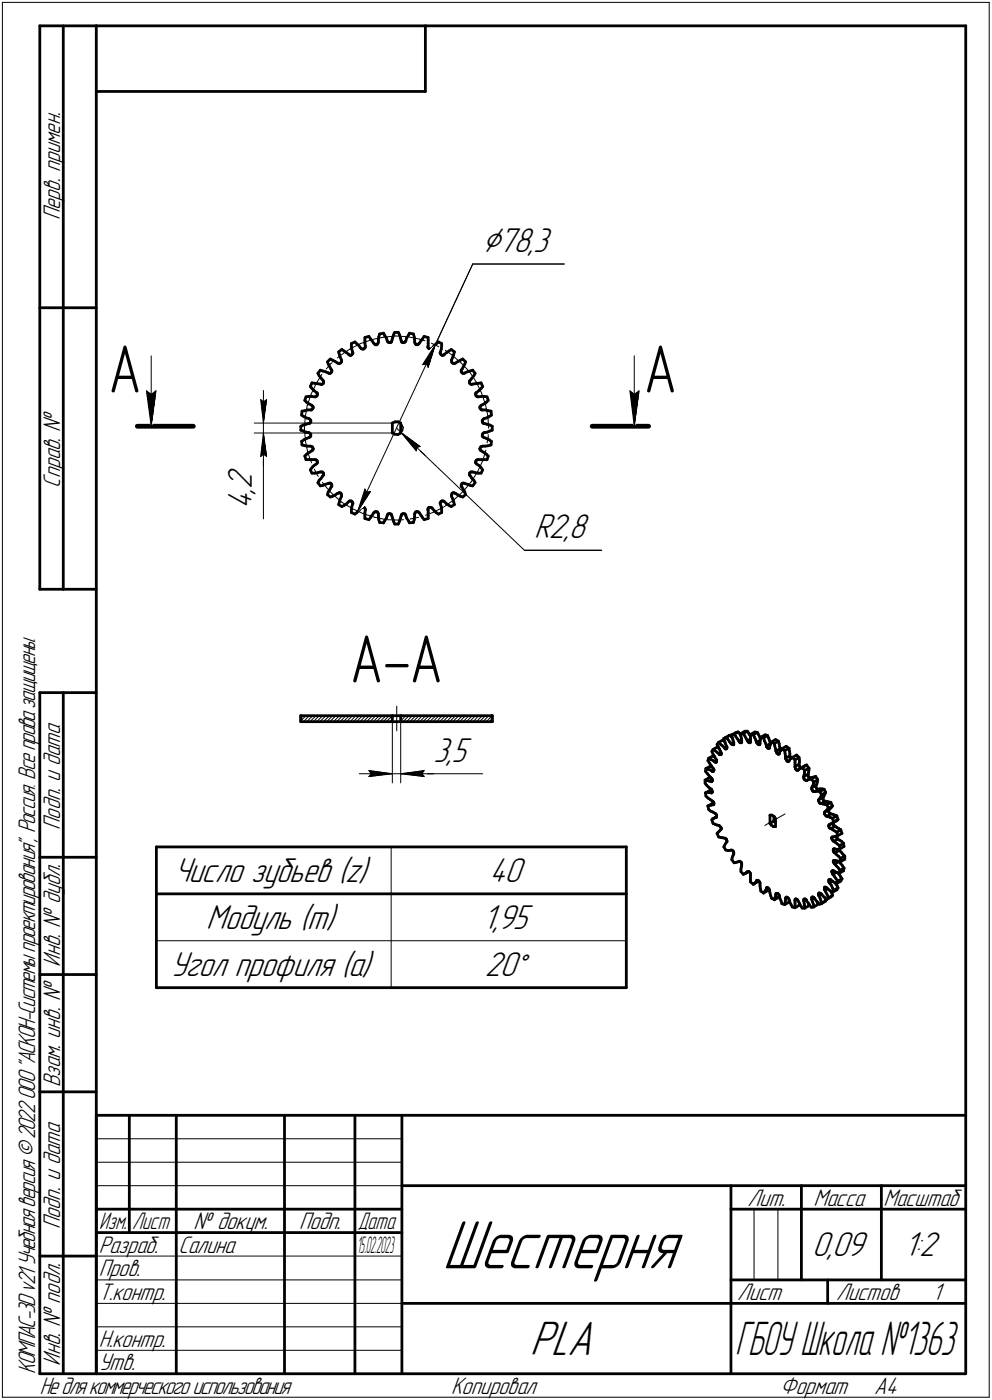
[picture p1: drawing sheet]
<svg xmlns="http://www.w3.org/2000/svg" width="211mm" height="298mm" viewBox="0 0 211 298" stroke-linecap="round" stroke-linejoin="round" font-family="sans-serif">
<defs><g id="words">
<text font-size="15.6" x="94.1" y="270.1">Шестерня</text>
<g font-size="14.6">
<text x="23" y="83.6">А</text>
<text x="137" y="83.6">А</text>
<text x="74.4" y="145.3">А-А</text>
</g>
<text font-size="10.9" x="112.7" y="288.5">PLA</text>
<text font-size="10.6" x="156.4" y="288.5">ГБОУ Школа №1363</text>
<text font-size="8.5" x="102.6" y="53.7">Ç78,3</text>
<g font-size="7.8">
<text x="53.6" y="105.3" transform="rotate(-90 53.6 105.3)">,</text>
<text x="53.6" y="104.2" transform="rotate(-90 53.6 104.2)">2</text>
<text x="53.6" y="108.5" transform="rotate(-90 53.6 108.5)">4</text>
<text x="113.6" y="114.6">R2,8</text>
<text x="92.3" y="162.2">3,5</text>
<text x="37" y="187.9">Число зубьев (z)</text>
<text x="104.2" y="187.9">40</text>
<text x="43.9" y="197.9">Модуль (m)</text>
<text x="102.8" y="197.9">1,95</text>
<text x="36.3" y="207.9">Угол профиля (a)</text>
<text x="103.2" y="207.9">20°</text>
<text x="172.8" y="267.5">0,09</text>
<text x="192.4" y="267.5">1:2</text>
</g>
<g font-size="5.4">
<text x="12.8" y="46.9" transform="rotate(-90 12.8 46.9)">Перв. примен.</text>
<text x="12.8" y="103.8" transform="rotate(-90 12.8 103.8)">Справ. №</text>
<text x="12.8" y="176.7" transform="rotate(-90 12.8 176.7)">Подп. и дата</text>
<text x="12.8" y="205.8" transform="rotate(-90 12.8 205.8)">Инв. № дубл.</text>
<text x="12.8" y="231.6" transform="rotate(-90 12.8 231.6)">Взам. инв. №</text>
<text x="159.1" y="256.8">Лит.</text>
<text x="173.1" y="256.8">Масса</text>
<text x="188" y="256.8">Масштаб</text>
<text x="12.8" y="261.7" transform="rotate(-90 12.8 261.7)">Подп. и дата</text>
<text x="41.2" y="261.8">№ докум.</text>
<text x="63.6" y="261.8">Подп.</text>
<text x="21" y="266.8">Разраб.</text>
<text x="38" y="266.8">Салина</text>
<text x="21" y="271.8">Пров.</text>
<text x="21" y="276.8">Т.контр.</text>
<text x="156.9" y="276.8">Лист</text>
<text x="177.9" y="276.8">Листов</text>
<text x="198.4" y="276.8">1</text>
<text x="21" y="286.8">Н.контр.</text>
<text x="7.5" y="292.5" transform="rotate(-90 7.5 292.5)">КОМПАС-3Dv21 Учебнаяверсия©2022ООО&quot;АСКОН-Системыпроектирования&quot;, Россия. Всеправазащищены.</text>
<text x="12.8" y="290.8" transform="rotate(-90 12.8 290.8)">Инв. № подл.</text>
<text x="21" y="291.8">Утв.</text>
<text x="8.5" y="296.7">Недлякоммерческогоиспользования</text>
<text x="96" y="296.8">Копировал</text>
<text x="166" y="296.8">Формат</text>
<text x="186" y="296.8">A4</text>
</g>
<g font-size="5.3">
<text x="21.1" y="261.8">Изм.</text>
<text x="28.1" y="261.8">Лист</text>
<text x="76.1" y="261.8">Дата</text>
</g>
<g font-size="5.1">
<text x="76" y="266.8">1</text>
<text x="76.7" y="266.8">5.02.2023</text>
</g>
</g></defs>
<g fill="none" stroke="#000" stroke-width=".59">
<path d="M8.5 5.5v120zM8.5 5.5h12zM13.5 5.5v120zM20.5 5.5v287zM20.5 5.5h185zM20.5 19.5h70zM90.5 5.5v14zM205.5 5.5v287zM8.5 65.5h12zM67.6 79.5l.3 .5zM68.2 78.8l-.6 .7zM68.2 78.8l.5 .2z"/>
<path d="M68.7 79l.6 .2zM69.3 79.2l.5 .2zM69.7 77l.6-.5zM69.7 77l.1 .6zM69.8 79.4l.2 .1zM69.8 77.6l.4 .5zM70 79.5h.3zM70.2 78.1l.2 .6zM70.3 76.5l.5 .2zM70.4 79.3l-.1 .2zM70.4 78.7l.2 .1zM70.5 79.2l-.1 .1z"/>
<path d="M70.6 78.8v.3zM70.6 79.1l-.1 .1zM70.8 76.7l.5 .3zM71.3 77l.5 .3zM71.8 77.3l.3 .1zM72.1 74.9l.6-.5zM72.1 77.4h.1zM72.1 74.9l.1 .6zM72.2 77.4l.3-.1zM72.2 75.5l.2 .5zM72.4 76l.2 .6zM72.6 77.2l-.1 .1z"/>
<path d="M72.6 76.6v.2zM72.6 76.8v.2zM72.6 77v.2zM72.7 74.4l.5 .4zM73.2 74.8l.5 .3zM73.7 75.1l.5 .3zM74.2 75.4l.1 .2zM74.3 75.6l.3 .1zM74.6 75.7l.2-.1zM74.8 73.2l.7-.4zM74.8 73.2v.5zM74.8 73.7v.6z"/>
<path d="M74.8 74.3l.2 .6zM74.8 75.5v.1zM75 74.9l.1 .3zM75 75.4l-.2 .1zM75.1 75.2l-.1 .2zM75.5 72.8l.4 .4zM75.9 73.2l.5 .4zM76.4 73.6l.3 .5zM76.7 74.1l.2 .2zM76.9 74.3h.2zM77.1 74.3h.2zM77.3 74.3h.2z"/>
<path d="M77.6 71.9l.9-.3zM77.6 71.9v.6zM77.6 72.5v.6zM77.6 73.1l.1 .6zM77.6 74.1l-.1 .2zM77.7 73.7v.2zM77.7 73.9l-.1 .2zM78.5 71.6l.3 .5zM78.8 72.1l.4 .5zM79.2 72.6l.3 .5zM79.5 73.1l.2 .1zM79.7 73.2l.1 .2z"/>
<path d="M79.8 73.4h.2zM80 73.4h.2zM80.3 73.2l-.1 .2zM80.4 73.1l-.1 .1zM80.5 72.2v.6zM80.5 72.8l-.1 .3zM80.6 71.7l-.1 .5zM80.8 71.1l.8-.1zM80.8 71.1l-.2 .6zM81.6 71l.3 .5zM81.9 71.5l.3 .5zM82.2 72l.2 .6z"/>
<path d="M82.4 72.6l.1 .1zM82.5 72.7l.1 .2zM82.6 72.9l.3 .1zM83 72.9h.2zM83 72.9l-.1 .1zM83.3 72.7l-.1 .2zM83.4 72.5l-.1 .2zM83.6 71.9l-.2 .6zM83.7 71.3l-.1 .6zM84 70.8h.8zM84 70.8l-.3 .5zM84.8 70.8l.2 .5z"/>
<path d="M85 71.3l.2 .6zM85.2 71.9l.1 .6zM85.3 72.5l.1 .2zM85.4 72.7l.1 .2zM85.5 72.9h.3zM85.8 72.9l.1 .1zM85.9 73l.2-.1zM86.3 72.7l-.2 .2zM86.4 72.6l-.1 .1zM86.5 72l-.1 .6zM86.9 71.5l-.4 .5zM87.1 71l.9 .1z"/>
<path d="M87.1 71l-.2 .5zM88 71.1l.1 .6zM88.1 71.7l.1 .5zM88.2 72.8l.1 .3zM88.2 72.2v.6zM88.3 73.1l.1 .1zM88.4 73.2l.2 .2zM88.6 73.4h.1zM88.7 73.4h.2zM89.1 73.2l-.2 .2zM89.2 73.1l-.1 .1zM89.6 72.6l-.4 .5z"/>
<path d="M89.9 72.1l-.3 .5zM90.3 71.6l.8 .3zM90.3 71.6l-.4 .5zM91 73.9l.1 .2zM91.1 74.1l.2 .2zM91.1 73.7l-.1 .2zM91.1 73.1v.6zM91.1 72.5v.6zM91.1 71.9v.6zM91.3 74.3h.1zM91.4 74.3h.2zM91.6 74.3h.3z"/>
<path d="M92 74.1l-.1 .2zM92.4 73.6l.4-.4zM92.4 73.6l-.4 .5zM92.8 73.2l.5-.4zM93.3 72.8l.7 .4zM93.6 75.2l.1 .2zM93.7 75.4l.2 .1zM93.7 74.9l-.1 .3zM93.9 74.3l-.2 .6zM93.9 75.5l.1 .1zM94 73.7l-.1 .6zM94 73.2v.5z"/>
<path d="M94 75.6l.1 .1zM94.1 75.7l.3-.1zM94.6 75.4l.4-.3zM94.6 75.4l-.2 .2zM95 75.1l.5-.3zM95.5 74.8l.5-.4zM96 74.4l.7 .5zM96.1 77l.1 .2zM96.1 76.8v.2zM96.1 76.6v.2zM96.2 77.2l.1 .1zM96.3 77.3l.2 .1z"/>
<path d="M96.4 76l-.3 .6zM96.5 77.4h.2zM96.5 75.5l-.1 .5zM96.7 77.4l.2-.1zM96.7 74.9l-.2 .6zM96.9 77.3l.6-.3zM97.5 77l.5-.3zM98 76.7l.5-.2zM98.1 79.1l.1 .1zM98.1 78.8v.3zM98.1 78.8l.2-.1zM98.2 79.2l.1 .1z"/>
<path d="M98.3 79.3l.2 .2zM98.5 76.5l.6 .5zM98.5 79.5h.2zM98.6 78.1l-.3 .6zM98.7 79.5l.2-.1zM98.9 77.6l-.3 .5zM98.9 79.4l.6-.2zM99.1 77l-.2 .6zM99.5 79.2l.6-.2zM100.1 79l.5-.2zM100.6 78.8l.5 .7zM101.1 79.5l-.3 .5z"/>
<path d="M64 90.8v.8zM64 90.8l.5-.3zM64 91.6l.5 .2zM64.2 94l.1 .7zM64.2 88.4l.5 .3zM64.2 94l.5-.4zM64.3 87.5l-.1 .9zM64.3 94.7l.6 .2zM64.3 87.5h.6zM64.5 90.5l.6-.2zM64.5 91.8l.6 .2zM64.7 88.7l.5 .3z"/>
<path d="M64.7 93.6l.5-.2zM64.9 97.1l.2 .8zM64.9 85.3l.4 .4zM64.9 94.9l.5 .1zM64.9 87.5l.5-.2zM65.1 84.5l-.2 .8zM65.1 90.3l.6-.1zM65.1 97.9h.6zM65.1 92l.6 .1zM65.1 84.5l.6-.1zM65.2 89l.6 .2zM65.2 93.4l.6-.3z"/>
<path d="M65.3 85.7l.5 .3zM65.3 96.7l.5-.3zM65.3 96.7l-.4 .4zM65.4 95h.6zM65.4 87.3h.6zM65.7 90.2h.2zM65.7 97.9h.6zM65.7 92.1l.2 .1zM65.7 84.4h.6zM65.8 89.2l.2 .1zM65.8 93.1l.2-.1zM65.8 86l.5 .3z"/>
<path d="M65.8 96.4l.5-.4zM65.9 92.2l.1 .2zM66 89.3l.1 .2zM66 90l-.1 .2zM66 92.4l.1 .1zM66 82.3l.4 .4zM66 87.3h.3zM66 95l.3 .1zM66.1 89.5v.2zM66.1 89.7v.1zM66.1 89.8l-.1 .2zM66.1 92.6v.3z"/>
<path d="M66.1 92.9l-.1 .1zM66.1 92.5h.1M66.3 97.9h.6zM66.3 96l.2-.1zM66.3 86.3l.2 .1zM66.3 84.4l.6 .1zM66.3 95.1l.2 .1zM66.4 81.5l-.4 .8zM66.4 82.7l.4 .4zM66.4 81.5l.6 .1zM66.4 99.6l-.4 .5zM66.5 86.4l.1 .2z"/>
<path d="M66.5 87.1l-.2 .2zM66.5 95.2v.1zM66.5 87v.1zM66.5 95.3l.1 .2zM66.6 95.5v.2zM66.6 95.7l-.1 .2zM66.6 86.6v.3zM66.6 86.9l-.1 .1zM66.8 83.1l.5 .5zM66.8 99.1l.5-.3zM66.8 99.1l-.4 .5zM66.9 97.9h.2z"/>
<path d="M66.9 84.5h.2zM67 81.6l.6 .1zM67.1 97.9l.2 .1zM67.1 84.5l.2-.1zM67.3 98l.2 .1zM67.3 83.6l.2 .1zM67.5 98.2l.1 .3zM67.5 98.6l-.2 .2zM67.5 98.1h.1M67.5 83.7l.1 .2zM67.5 84.2l-.2 .2zM67.5 84.1v.1z"/>
<path d="M67.6 98.5l-.1 .1zM67.6 83.9l-.1 .2zM67.6 81.7l.6 .1zM67.9 80l.4 .5zM68.2 81.8l.2 .1zM68.3 80.5l.4 .4zM68.4 81.9l.2-.1zM68.6 81.8l.1-.1zM68.7 80.9l.1 .2zM68.8 81.5l-.1 .2zM68.8 81.1v.3zM68.8 81.4v.1z"/>
<path d="M83.5 90.1v2.1zM83.5 92.2l.5 .3zM83.5 90.1l.6-.3zM84 92.5h.7zM84.1 89.8h.7zM84.7 92.5l.6-.3zM84.8 89.8l.5 .3zM85.3 90.1v2.1zM99.9 81.4v.1zM99.9 81.1v.3zM99.9 81.1l.2-.2zM99.9 81.5l.1 .2z"/>
<path d="M100 81.7l.2 .1zM100.2 81.8l.1 .1zM100.3 81.9l.3-.1zM100.4 80.5l-.3 .4zM100.6 81.8l.6-.1zM100.8 80l-.4 .5zM101.2 98.5l.1 .1zM101.2 81.7l.6-.1zM101.2 83.9l.1 .2zM101.3 98.2h.1M101.3 98.6l.1 .2zM101.3 98.2l-.1 .3z"/>
<path d="M101.3 98.1l.1-.1zM101.3 84.1v.1zM101.3 84.2l.1 .2zM101.3 83.7l-.1 .2zM101.3 83.7l.1-.1zM101.4 98l.2-.1zM101.4 83.6l.5-.5zM101.4 84.4l.2 .1zM101.4 98.8l.5 .3zM101.6 97.9h.3zM101.6 84.5h.3zM101.8 81.6l.6-.1z"/>
<path d="M101.9 97.9h.5zM101.9 84.5l.5-.1zM101.9 83.1l.5-.4zM101.9 99.1l.5 .5zM102.1 86.9l.1 .1zM102.1 86.6v.3zM102.1 86.6l.2-.2zM102.1 95.7l.2 .2zM102.1 95.5v.2zM102.2 87l.1 .1zM102.2 95.3l-.1 .2zM102.3 86.4l.1-.1z"/>
<path d="M102.3 87.1l.1 .2zM102.3 95.2l-.1 .1zM102.3 95.2l.1-.1zM102.3 95.9l.1 .1zM102.4 81.5l.3 .8zM102.4 99.6l.3 .5zM102.4 96l.6 .4zM102.4 97.9h.6zM102.4 84.4h.6zM102.4 86.3l.6-.3zM102.4 87.3h.3zM102.4 95.1l.3-.1z"/>
<path d="M102.6 89.8l.1 .2zM102.6 89.5v.2zM102.6 89.5l.2-.2zM102.6 89.7v.1zM102.6 92.6h.1M102.6 92.9l.2 .1zM102.6 92.6v.3zM102.7 87.3h.6zM102.7 92.4l-.1 .1zM102.7 92.4l.2-.2zM102.7 95h.6zM102.7 90l.2 .2z"/>
<path d="M102.7 82.3l-.3 .4zM102.8 89.3l.2-.1zM102.8 93l.2 .1zM102.9 92.2l.1-.1zM102.9 90.2h.1zM103 96.4l.5 .3zM103 89.2l.5-.2zM103 86l.5-.3zM103 93.1l.5 .3zM103 97.9h.6zM103 92.1l.6-.1zM103 84.4l.6 .1z"/>
<path d="M103 90.2l.6 .1zM103.3 87.3l.6 .2zM103.3 95l.6-.1zM103.5 96.7l.4 .4zM103.5 85.7l.4-.4zM103.5 89l.6-.3zM103.5 93.4l.6 .2zM103.6 84.5l.3 .8zM103.6 92l.6-.2zM103.6 90.3l.6 .2zM103.9 97.1l-.3 .8zM103.9 87.5h.6z"/>
<path d="M103.9 94.9l.6-.2zM104.1 88.7l.5-.3zM104.1 93.6l.5 .4zM104.2 91.8l.5-.2zM104.2 90.5l.5 .3zM104.5 87.5l.1 .9zM104.6 94l-.1 .7zM104.7 90.8v.8zM66 100.1l.4 .7zM66.4 100.8h.6zM67 100.8l.6-.1zM67.6 100.7l.6-.2z"/>
<path d="M67.6 102.8l.6 .7zM67.9 102.3l-.3 .5zM68.2 100.5h.2zM68.2 103.5l.5-.1zM68.3 101.9l-.4 .4zM68.4 100.5h.2zM68.6 100.5l.1 .2zM68.7 103.4l.6-.3zM68.7 101.3l-.4 .6zM68.7 100.7l.1 .1zM68.8 100.8v.2zM68.8 101v.2z"/>
<path d="M68.8 101.2l-.1 .1zM69.3 103.1l.5-.1zM69.7 105.3l.6 .5zM69.8 103l.2-.1zM69.8 104.7l-.1 .6zM70 102.9h.3zM70.2 104.2l-.4 .5zM70.3 102.9l.1 .1zM70.3 105.8l.5-.1zM70.4 103l.1 .1zM70.4 103.7l-.2 .5zM70.5 103.1l.1 .2z"/>
<path d="M70.6 103.3v.2zM70.6 103.5l-.2 .2zM70.8 105.7l.5-.3zM71.3 105.4l.5-.3zM71.8 105.1l.3-.1zM72.1 107.4l.6 .5zM72.1 105l.1-.1zM72.2 104.9l.3 .1zM72.2 106.8l-.1 .6zM72.4 106.3l-.2 .5zM72.5 105l.1 .1zM72.6 105.1v.2z"/>
<path d="M72.6 105.7l-.2 .6zM72.6 105.3v.2zM72.6 105.5v.2zM72.7 107.9l.5-.3zM73.2 107.6l.5-.3zM73.7 107.3l.5-.5zM74.2 106.8l.1-.1zM74.3 106.7h.3zM74.6 106.7h.2zM74.8 109.1l.7 .4zM74.8 108.5v.6zM74.8 106.7v.1z"/>
<path d="M74.8 107.9v.6zM74.8 106.8l.2 .1zM75 107.4l-.2 .5zM75 106.9l.1 .3zM75.1 107.2l-.1 .2zM75.5 109.5l.4-.4zM75.9 109.1l.5-.4zM76.7 108.3l-.3 .4zM76.7 108.3l.2-.2zM76.9 108.1l.2-.1zM77.1 108h.2zM77.3 108h.2z"/>
<path d="M77.5 108l.1 .2zM77.6 110.4l.9 .3zM77.6 109.2v.6zM77.6 109.8v.6zM77.6 108.2l.1 .3zM77.7 108.6l-.1 .6zM77.7 108.5v.1zM78.8 110.2l-.3 .5zM79.2 109.7l-.4 .5zM79.5 109.2l-.3 .5zM79.5 109.2l.2-.1zM79.7 109.1l.1-.1z"/>
<path d="M79.8 109h.2zM80 109h.2zM80.2 109l.1 .1zM80.3 109.1l.1 .1zM80.4 109.2l.1 .3zM80.5 109.5v.6zM80.5 110.1l.1 .6zM80.6 110.7l.2 .6zM80.8 111.3h.8zM81.9 110.8l-.3 .5zM82.2 110.3l-.3 .5zM82.4 109.8l-.2 .5z"/>
<path d="M82.5 109.6l-.1 .2zM82.5 109.6l.1-.2zM82.6 109.4h.3zM82.9 109.4h.1M83 109.4l.2 .1zM83.2 109.5l.1 .1zM83.3 109.6l.1 .3zM83.4 109.9l.2 .5zM83.6 110.4l.1 .6zM83.7 111l.3 .6zM84 111.6h.8zM85 111l-.2 .6z"/>
<path d="M85.2 110.4l-.2 .6zM85.3 109.9l-.1 .5zM85.4 109.6l-.1 .3zM85.5 109.5l-.1 .1zM85.5 109.5l.3-.1zM85.8 109.4h.1M85.9 109.4h.2zM86.1 109.4l.2 .2zM86.3 109.6l.1 .2zM86.4 109.8l.1 .5zM86.5 110.3l.4 .5zM86.9 110.8l.2 .5z"/>
<path d="M87.1 111.3h.9zM88.1 110.7l-.1 .6zM88.2 110.1l-.1 .6zM88.2 109.5v.6zM88.3 109.2l-.1 .3zM88.4 109.1l-.1 .1zM88.4 109.1l.2-.1zM88.6 109h.1zM88.7 109h.2zM88.9 109l.2 .1zM89.1 109.1l.1 .1zM89.2 109.2l.4 .5z"/>
<path d="M89.6 109.7l.3 .5zM89.9 110.2l.4 .5zM90.3 110.7l.8-.3zM91 108.5l.1 .1zM91.1 108.2l-.1 .3zM91.1 108.2l.2-.2zM91.1 109.8v.6zM91.1 109.2v.6zM91.1 108.6v.6zM91.3 108h.1zM91.4 108h.2zM91.6 108l.3 .1z"/>
<path d="M91.9 108.1l.1 .2zM92 108.3l.4 .4zM92.4 108.7l.4 .4zM92.8 109.1l.5 .4zM93.3 109.5l.7-.4zM93.6 107.2l.1 .2zM93.7 107.4l.2 .5zM93.7 106.9l-.1 .3zM93.7 106.9l.2-.1zM93.9 107.9l.1 .6zM93.9 106.8l.1-.1zM94 108.5v.6z"/>
<path d="M94 106.7h.1zM94.1 106.7h.3zM94.4 106.7l.2 .1zM94.6 106.8l.4 .5zM95 107.3l.5 .3zM95.5 107.6l.5 .3zM96 107.9l.7-.5zM96.1 105.5v.2zM96.1 105.3v.2zM96.1 105.7l.3 .6zM96.2 105.1l.1-.1zM96.2 105.1l-.1 .2z"/>
<path d="M96.3 105l.2-.1zM96.4 106.3l.1 .5zM96.5 104.9l.2 .1zM96.5 106.8l.2 .6zM96.7 105l.2 .1zM96.9 105.1l.6 .3zM97.5 105.4l.5 .3zM98 105.7l.5 .1zM98.1 103.5l.2 .2zM98.1 103.3v.2zM98.2 103.1l-.1 .2zM98.3 103l.2-.1z"/>
<path d="M98.3 103l-.1 .1zM98.3 103.7l.3 .5zM98.5 105.8l.6-.5zM98.5 102.9h.2zM98.6 104.2l.3 .5zM98.7 102.9l.2 .1zM98.9 104.7l.2 .6zM98.9 103l.6 .1zM99.5 103.1l.6 .3zM99.9 101.2l.2 .1zM99.9 101v.2zM99.9 100.8v.2z"/>
<path d="M99.9 100.8l.1-.1zM100 100.7l.2-.2zM100.1 103.4l.5 .1zM100.1 101.3l.3 .6zM100.2 100.5h.1zM100.3 100.5h.3zM100.4 101.9l.4 .4zM100.6 100.5l.6 .2zM100.8 102.3l.3 .5zM101.1 102.8l-.5 .7zM101.2 100.7l.6 .1zM101.8 100.8h.6z"/>
<path d="M102.7 100.1l-.3 .7zM8.5 125.5h12zM8.5 147.5v145zM8.5 147.5h12zM13.5 147.5v145zM64 152.4h19.5zM64 153.7h19.5zM64 152.4v1.3zM83.5 152.4v1.3zM83.5 153.7h1.8zM83.5 152.4h1.8zM85.3 152.4h19.4z"/>
<path d="M85.3 152.4v1.3zM85.3 153.7h19.4zM104.7 152.4v1.3zM151.7 159.6l-.2 .4zM151.7 159.6l.9-.5zM151.7 159.6l.4 .3zM152.1 159.9l.5 .3zM152.6 159.1l.1 .1zM152.6 158.5l.2 .5zM152.7 159.2l.1 .1zM152.8 159.3h.2zM152.8 159l.3 .5z"/>
<path d="M152.9 158.1l-.3 .4zM152.9 158.1l.9-.5zM152.9 158.1l.4 .4zM153.1 159.5l.2 .5zM153.3 158.5l.5 .3zM153.8 158.8l.4 .5zM153.8 157.6l.1 .1zM153.9 157.7l.2 .1zM154 157.2l.3-.1zM154 157.2l.2 .6zM154.1 157.8l.2 .2zM154.2 159.3l.1 .1z"/>
<path d="M154.2 157.8l.1 .5zM154.2 159.3l.4-.3zM154.3 157.1h.1zM154.3 157.1l.8-.5zM154.3 159.4l.1 .1zM154.3 158.3l.3 .6zM154.4 157.1l1-.6zM154.4 157.1l.5 .3zM154.6 159.4h.1M154.5 159.4l-.1 .1zM154.6 158.9l.1 .2zM154.7 159.1v.2z"/>
<path d="M154.7 159.3l-.1 .1zM154.9 157.4l.3 .5zM155.1 156.6l.3-.1zM155.2 157.9l.3 .4zM155.4 156.5l.1 .2zM155.5 158.3l.2 .2zM155.5 156.7l.1 .2zM155.5 158.3l.6-.2zM155.6 156.9l.2 .2zM155.7 156.5l.5-.1zM155.7 158.5l.2 .1zM155.7 156.5l.1 .6z"/>
<path d="M155.7 156.5l.9-.5zM155.8 157.1l.2 .5zM155.9 158.6h.1zM156 157.6l.1 .5zM156.1 158.6h.1M156.1 158.1v.2zM156.1 158.3v.2zM156.1 158.5h.1M156.2 156.4l.9-.5zM156.2 156.4l.3 .4zM156.5 156.8l.4 .5zM156.6 156l.5-.1z"/>
<path d="M156.9 157.3l.3 .5zM157.1 155.9l.2 .2zM157.2 157.8l.5-.3zM157.2 157.8l.1 .2zM157.3 156.1l.2 .3zM157.3 158l.2 .2zM157.5 156.4l.1 .2zM157.5 158.2h.1zM157.6 156.2h.6zM157.6 156.2v.5zM157.6 156.7l.1 .5zM157.7 158.2h.1"/>
<path d="M157.6 156.2l.9-.5zM157.7 157.2l.1 .5zM157.8 157.7v.2zM157.8 157.9v.2zM157.8 158.1l-.1 .1zM158.2 156.2l.8-.5zM158.2 156.2l.3 .5zM158.5 155.7h.5zM158.5 156.7l.2 .5zM158.7 157.2l.3 .5zM159 157.7l.2 .2zM159 157.7l.7-.3z"/>
<path d="M159 155.7l.3 .3zM159.2 157.9l.1 .2zM159.3 158.1l.1 .1zM159.3 156l.1 .4zM159.5 158.2h.1M159.4 156.4l.3 .3zM159.6 158.2h.1M159.7 156.4l.6 .1zM159.7 156.4v.4zM159.7 156.8v.5zM159.7 157.3v.5zM159.7 156.4l.9-.5z"/>
<path d="M159.7 157.8h.1M159.7 157.9v.2zM159.7 158.1l-.1 .1zM160.3 156.5l.8-.5zM160.3 156.5l.2 .5zM160.5 157l.3 .5zM160.6 155.9l.5 .1zM160.8 157.5l.2 .6zM161 158.1l.1 .1zM161 158.1l.7-.5zM161.1 156l.3 .4zM161.1 158.2l.1 .2z"/>
<path d="M161.2 158.4l.2 .1zM161.4 156.4l.2 .5zM161.4 158.5l.1 .1zM161.5 158.6h.1zM161.6 156.9l.2 .4zM161.6 158.5h.1M161.7 157.8v.4zM161.7 158.2v.2zM161.7 158.4l-.1 .1zM161.8 157.4l-.1 .4zM161.9 157l.6 .1zM161.9 157l.9-.5z"/>
<path d="M161.9 157l-.1 .4zM162.5 157.1l.1 .6zM162.5 157.1l.8-.5zM162.6 157.7l.3 .5zM162.8 156.5l.5 .1zM162.9 158.2l.2 .6zM163.1 159l.1 .2zM163.1 158.8v.2zM163.1 158.8l.8-.5zM163.2 159.2l.2 .1zM163.3 156.6l.3 .6zM163.5 159.3h.1"/>
<path d="M163.6 159.3h.1M163.7 159.3h.1M163.6 157.2l.1 .5zM163.7 159.2h.1M163.7 157.7l.2 .6zM163.8 158.7l-.1 .5zM163.9 158.4h.1M164 158.3l-.2 .4zM164.2 158l.6 .3zM164.2 158l-.2 .3zM164.2 158l.8-.5zM164.8 158.3v.5z"/>
<path d="M164.8 158.3l.8-.5zM164.8 158.8l.2 .6zM165 157.5l.6 .3zM165 159.4l.1 .5zM165.1 159.9l.9-.5zM165.1 159.9l.1 .2zM165.6 157.8l.2 .5zM165.8 158.3l.1 .6zM165.9 158.9l.1 .5zM166 159.7l.1 .1zM166 159.5v.2zM166 159.5h.1"/>
<path d="M166.2 159.8l-.3 .2zM166.4 159.4l.6 .5zM166.4 159.4l.9-.5zM166.4 159.4l-.2 .4zM167 159.9l.9-.6zM167 159.9v.5zM167.3 158.9l.6 .4zM167.9 159.3l.1 .6zM168 159.9l.1 .5zM150 166.1v.7zM150 166.1l.4 .1zM150 166.1l.9-.5z"/>
<path d="M150 166.8l.4 .4zM150.1 168.8l.1 .7zM150.1 164.3l.4 .5zM150.1 168.8l.4-.1zM150.1 168.8l.9-.5zM150.2 163.7l-.1 .6zM150.2 169.5l.4 .4zM150.2 163.7l.9-.5zM150.2 163.7l.4 .1zM150.4 166.2l.4 .1zM150.4 167.2l.4 .4zM150.5 164.8l.4 .4z"/>
<path d="M150.5 168.7h.4zM150.6 171.6l.2 .8zM150.6 162l.4 .5zM150.6 171.6l.4-.1zM150.6 169.9l.4 .3zM150.6 171.6l1-.5zM150.6 163.8l.4 .1zM150.8 161.5l-.2 .5zM150.8 166.3l.4 .1zM150.8 172.4l.4 .3zM150.8 167.6l.4 .4zM150.8 161.5l.4 .2z"/>
<path d="M150.8 161.5l.9-.5zM150.9 165.6h.1zM150.9 165.2l.4 .4zM150.9 168.7l.4 .1zM151 162.5l.3 .5zM151 171.5l.3-.1zM151 165.6l.2 .1zM151 170.2l.5 .3zM151 168.3h.2zM151 163.9l.5 .3zM151.2 163.2h.1M151.2 165.7h.2z"/>
<path d="M151.2 166.4l.4-.2zM151.2 166.4l.1 .1zM151.2 172.7l.4 .2zM151.2 168l.2 .1zM151.2 161.7l.4 .2zM151.2 163.2h.2zM151.3 165.6l.1 .2zM151.4 166.5h.1M151.4 168.8h.1M151.3 163l.3 .5zM151.3 171.4h.3zM151.3 168.8l.3-.1z"/>
<path d="M151.3 168.2h.2zM151.3 168.2l-.1 .1zM151.4 165.8l.2 .1zM151.4 166.5l.1-.1zM151.5 168.8h.1M151.4 168.1l.1 .2zM151.5 163.2h.1M151.5 174.6l.2 .7zM151.5 168.7h.1M151.5 168.3l.1 .2zM151.5 160l.2 .6zM151.5 164.2l.1 .1z"/>
<path d="M151.5 164.2l.4-.3zM151.5 170.5l.1 .1zM151.6 165.9v.2zM151.6 166.1h.1M151.6 166.2h.1M151.6 166.3l-.1 .1zM151.6 168.6h.1M151.6 168.7h-.1zM151.6 164.3h.1zM151.6 171.1h.1M151.6 168.5h.1M151.6 174.4l.1-.1z"/>
<path d="M151.6 174.4l-.1 .2zM151.6 172.9l.5 .2zM151.6 171.4h.2zM151.6 163.5l.2 .2zM151.6 161.9l.5 .3zM151.6 171.4l.3-.1zM151.6 170.6l.2 .2zM151.7 160.6l.4 .5zM151.8 164.3h.1M151.7 171h.2zM151.7 171l-.1 .1zM151.7 161h.1z"/>
<path d="M151.7 174.3l.2-.1zM151.7 175.3l.4 .2zM151.8 171.3h.1M151.8 163.7l.1 .1zM151.9 161h.1M151.8 170.8l.1 .1zM151.9 171.1h.1M151.9 171.2l-.1 .1zM151.9 163.8v.2zM151.9 164.1l-.1 .2zM151.9 170.9v.2zM151.9 161l.2 .1z"/>
<path d="M151.9 174.2l.6-.3zM151.9 174.2h.2zM151.9 164h.1M152.1 173.1l.1 .1zM152.1 161.1l.2 .5zM152.1 162.2l.4-.2zM152.1 162.2l.1 .1zM152.1 174.2l.1-.1zM152.1 175.5l.5 .2zM152.2 173.2l.2 .2zM152.3 162.3h.1M152.3 174.1h.1"/>
<path d="M152.3 161.6l.2 .2zM152.4 162.3h.1M152.3 174.1l.2-.1zM152.5 174h.1M152.4 174l-.1 .1zM152.4 173.4l.1 .2zM152.5 173.7v.1zM152.5 173.8v.2zM152.5 173.6h.1M152.5 161.8v.2zM152.5 162v.1zM152.5 162.2l-.1 .1z"/>
<path d="M152.5 162.1h.1M152.6 177.5l.3 .7zM152.6 160.2l.4 .3zM152.6 175.7l.4 .1zM152.8 177.2l-.2 .3zM152.9 178.2l.4 .1zM153 175.8l.1 .1zM153 160.5l.1 .2zM153 160.5l.4-.2zM153.1 175.9l.1 .1zM153.1 160.7h.1zM153.1 177l.2-.3z"/>
<path d="M153.1 177l-.3 .2zM153.2 176l.2 .2zM153.3 160.7h.1M153.4 160.7h.1M153.3 160l.1 .3zM153.3 178.3l.5 .1zM153.4 160.6h.1M153.4 160.3l.1 .1zM153.4 176.2h.1M153.4 176.3l.1 .1zM153.4 176.6l-.1 .1zM153.5 160.4l-.1 .2z"/>
<path d="M153.5 176.4l-.1 .2zM153.8 178.4l.4 .1zM154.2 178.5h.1M154.3 178.5l.1 .1zM154.3 179.7l-.1 .3zM154.4 178.6l.2 .1zM154.6 178.7v.2zM154.6 179.3l-.3 .4zM154.6 178.9l.1 .2zM154.7 179.1v.1zM154.7 179.2l-.1 .1zM163.8 175.3l.9-.5z"/>
<path d="M163.8 173.6v1.7zM163.8 175.3l.3 .4zM163.8 173.6h.5zM164.1 175.7l.5 .3zM164.3 173.6l.5 .3zM164.6 176h.4zM164.7 173.9v.9zM164.7 174.8l.3 .4zM164.8 173.9l.2 .4zM165 174.3v1.7zM165.2 160.1l.1 .3zM165.3 160.4h.1z"/>
<path d="M165.4 160.4l.1 .1zM165.5 160.5l.1 .1zM165.7 160.6h.1M165.8 160.5h.1M165.7 160.5h.1M165.9 160.4h.1M165.8 160.4h.1M165.9 160v.4zM167 160.4l.1 .6zM167.1 161.5l.1 .1zM167.1 161.5l1-.5zM167.1 161v.5z"/>
<path d="M167.2 161.6l.1 .2zM167.3 161.8l.1 .2zM167.4 162l.1 .1zM167.5 162.1h.1zM167.6 162.1h.1zM167.8 162.1h.1M167.9 162.1h-.1zM168.1 161.1v.2zM168.1 161v.1zM168.1 160.4v.6zM168.1 161.7l-.2 .4zM168.1 161.3l.2 .2z"/>
<path d="M168.3 161.5h.1M168.3 161.5l.3-.2zM168.3 161.5l-.2 .2zM168.6 161.3l.6 .5zM168.6 161.3l.9-.5zM169.2 161.8l.8-.5zM169.2 163.2l.8-.5zM169.2 163.4v.3zM169.2 163.2v.2zM169.2 162.8v.4zM169.2 162.3v.5zM169.2 161.8v.5z"/>
<path d="M169.2 163.7l.1 .1zM169.3 163.8l.1 .1zM169.4 163.9l.1 .1zM169.5 160.8l.5 .5zM169.5 164h.2zM169.8 164h.1M169.9 163.8l.2-.1zM169.9 163.8l-.1 .2zM170 161.3l.1 .5zM170 162.9l.1 .3zM170 162.7v.2zM170.1 163.7h.1z"/>
<path d="M170.1 162.3l-.1 .4zM170.1 161.8v.5zM170.1 163.2l.2 .1zM170.2 163.7l.1-.1zM170.2 163.7l.9-.5zM170.3 163.4h.1M170.3 163.4v.1zM170.3 163.6l.2-.1zM170.4 163.5h.1M170.5 163.5h.1M170.5 163.5l.2-.1zM170.7 163.4l.5 .7z"/>
<path d="M170.7 163.4l.9-.5zM171 165.4l1-.6zM171 165.7l.1 .2zM171 165.5v.2zM171 165.4v.1zM171.1 164.9l-.1 .5zM171.1 165.9l.1 .1zM171.1 163.2l.2-.1zM171.2 164.5l-.1 .4zM171.2 164.1v.4zM171.2 164.1l.9-.5zM171.2 166l.2 .1z"/>
<path d="M171.3 163.1l.1-.1zM171.4 166.1l.1 .1zM171.4 163l.2-.1zM171.6 166.2h.1M171.6 162.9l.5 .7zM171.6 166.2l.4-.2zM171.6 166.2l1-.6zM171.9 165l.1 .2zM172 166l.3-.1zM172 165.2v.2zM172 164.8l-.1 .2zM172 164.4v.4z"/>
<path d="M172 165.4l.1 .1zM172.1 164l-.1 .4zM172.1 163.6v.4zM172.1 165.5l.1 .1zM172.2 165.6l.2 .1zM172.3 165.9h.3zM172.4 165.7h.2zM172.6 165.7l.3-.2zM172.6 165.9l.5 .6zM172.6 165.9l1-.5zM172.7 168.1l.1 .1zM172.7 167.9v.2z"/>
<path d="M172.7 167.7v.2zM172.7 167.7l1-.5zM172.8 168.2l.1 .1zM172.9 168.3l.1 .2zM172.9 165.5l.3-.1zM172.9 167.4l-.2 .3zM173 168.5l.1 .1zM173.1 167l-.2 .4zM173.1 168.6h.2zM173.1 166.5l.9-.5zM173.1 166.5v.5zM173.2 165.4h.4z"/>
<path d="M173.3 168.6l.4-.1zM173.3 168.6l.9-.5zM173.6 165.4l.4 .6zM173.6 167.6l.1 .1zM173.6 167.4v.2zM173.7 167.2l-.1 .2zM173.7 168.5h.3zM173.7 167.7v.1zM173.7 167.8l.2 .2zM173.8 166.9l-.1 .3zM173.9 166.5l-.1 .4zM173.9 168l.2 .1z"/>
<path d="M174 166l-.1 .5zM174 168.5l.4 .1zM174.2 168.1h.1M174.2 168.1l.3-.1zM174.2 170.5v.2zM174.2 170.3v.2zM174.2 170.7l.1 .2zM174.2 170.3l1-.5zM174.2 170.3h.1M174.3 170.9l.1 .1zM174.4 168.6l.4 .6zM174.4 168.6l.9-.5z"/>
<path d="M174.4 171l.2 .1zM174.5 168h.4zM174.5 169.9l-.3 .4zM174.6 171.1h.2zM174.7 169.6l-.2 .3zM174.8 171.1l.8-.5zM174.8 171.1l.3 .1zM174.8 169.2l.9-.5zM174.8 169.2l-.1 .4zM174.9 168l.4 .1zM175.1 170v.2zM175.1 169.8v.2z"/>
<path d="M175.1 169.8h.1zM175.1 170.2l.1 .1zM175.1 171.2l.4 .1zM175.2 170.3l.1 .2zM175.3 170.5l.1 .1zM175.3 168.1l.4 .6zM175.3 169.4l-.1 .4zM175.4 170.6h.2zM175.4 173.1v.2zM175.4 173v.1zM175.4 173l.1-.1zM175.4 173.3l.1 .1z"/>
<path d="M175.5 172.9l.9-.5zM175.5 172.9l.3-.3zM175.5 169.1l-.2 .3zM175.5 173.4l.1 .2zM175.5 171.3l.4 .1zM175.6 170.6l.4 .1zM175.6 173.6l.2 .1zM175.7 168.7l-.2 .4zM175.8 172.6l.2-.2zM175.8 173.7l.1 .1zM175.9 171.4l.4 .7zM175.9 173.8l.9-.5z"/>
<path d="M175.9 171.4l.9-.5zM175.9 173.8l.4 .1zM176 170.7l.4 .1zM176.3 172.6v.2zM176.3 172.5v.1zM176.3 172.5l.1-.1zM176.3 172.1l.8-.5zM176.3 172.1l-.3 .3zM176.3 172.8l.1 .1zM176.3 173.9l.4 .2zM176.4 176h.1M176.4 170.8l.4 .1z"/>
<path d="M176.4 172.9v.2zM176.4 176v.3zM176.4 175.8v.1zM176.4 175.8h.1M176.4 175.7v-.1zM176.4 172.4l.3-.3zM176.4 173.1l.2 .1zM176.4 176.3l.2 .1zM176.4 175.6l.1-.1zM176.5 175.5h.2zM176.6 173.2l.2 .1zM176.6 176.4h.2z"/>
<path d="M176.7 172.1l.3-.2zM176.7 175.5l.1-.1zM176.7 174.1l.4 .1zM176.8 170.9l.3 .7zM176.8 173.3l.4 .1zM176.8 176.4l.9-.5zM176.8 176.4l.4 .3zM176.8 175.4l.2-.1zM177 175.3l.9-.5zM177 178.6h.1M177 178.4v.2zM177 178.4v-.1z"/>
<path d="M177 175.3h.1zM177 178.3h.1M177 178.2h.2zM177 178.6l.1 .2zM177.1 174.2l.3 .8zM177.1 171.6l-.1 .3zM177.1 175.3l.2-.1zM177.1 178.8l.1 .2zM177.1 174.2l1-.5zM177.2 175.4l.1 .1zM177.2 173.4l.4 .2zM177.2 176.7l.4 .3z"/>
<path d="M177.2 175.4h.1M177.2 175.3h.1M177.2 178.2l.3-.1zM177.2 179l.2 .2zM177.3 175.5l.1 .2zM177.4 175l.9-.5zM177.4 179.2l.4 .2zM177.4 179.2l.8-.6zM177.4 175.7l.1 .2zM177.4 175l-.1 .2zM177.5 175.9h.2zM177.5 178.1h.4z"/>
<path d="M177.6 173.6l.5 .1zM177.6 177l.5 .2zM177.7 175.9l.4 .3zM177.8 179.4l.4 .3zM177.9 174.8h.1zM177.9 178.1l.1 .2zM177.9 178.1l.3-.1zM177.9 178.1h.1M178 174.8l.1-.1zM178 178.3l.1 .2zM178.1 173.7l.2 .8zM178.1 177.2l.1 .8z"/>
<path d="M178.1 176.2l.4 .2zM178.1 177.2l.8-.5zM178.1 174.7l.2-.2zM178.1 178.5l.1 .1zM178.2 179.7l.4 .4zM178.2 178l1-.5zM178.2 178.6l.4 .3zM178.5 176.4l.4 .3zM178.6 178.9l.5 .3zM178.9 176.7l.3 .8zM179.1 179.2l.4 .4zM179.5 179.6l.1 .7z"/>
<path d="M8.5 182.5h12zM33.3 180.3h100zM33.3 190.3h100zM33.3 180.3v30zM133.3 180.3v30zM154 180.3l.4 .7zM154.2 180l-.2 .3zM154.4 181l.5 .1zM154.9 181.1h.3zM155.2 181.1l.3-.1zM155.5 181h.2zM155.7 183l.5 .7z"/>
<path d="M155.7 181l.2 .1zM155.8 182.6l-.1 .4zM155.9 181.1l.1 .2zM156 182.2l-.2 .4zM156 181.3h.1M156 181.4l.1 .1zM156.1 181.9l-.1 .3zM156.1 181.5v.3zM156.1 181.8h.1M156.2 183.7l.3-.1zM156.5 183.6h.4zM156.9 183.6l.3-.1z"/>
<path d="M157.2 183.5l.1-.1zM157.3 183.4l.2 .1zM157.5 183.5l.1 .1zM157.6 185.6l.6 .6zM157.6 185.1v.5zM157.6 183.6h.1zM157.7 184.7l-.1 .4zM157.7 183.6l.1 .3zM157.8 184.2l-.1 .5zM157.8 183.9v.2zM157.8 184.1v.1zM158.2 186.2l.1-.1z"/>
<path d="M158.3 186.1l.2-.1zM158.5 186l.2-.1zM158.7 185.9v-.1zM158.7 185.9l.6-.3zM158.7 185.8h.2zM159 185.7l-.1 .1zM159 185.7l.2-.1zM159 185.7l.1-.1zM159.1 185.6h.1M159.2 185.6h.1zM159.3 185.6l.1 .1zM159.4 185.7l.1 .1z"/>
<path d="M159.5 185.8l.2 .1zM159.7 187.8l.6 .5zM159.7 186.4v.4zM159.7 186.8v.5zM159.7 187.3v.5zM159.7 185.9v.3zM159.7 186.2v.2zM160.3 188.3l.2-.2zM160.3 188.3l.8-.5zM160.5 188.1l.3-.2zM161 187.5l-.2 .4zM161 187.5h.2z"/>
<path d="M161 187.5h.1zM161.1 187.5h.1M161.2 187.7l-.1 .1zM161.2 187.7h.2zM161.2 187.5h.1M161.3 187.5h.1zM161.4 187.7l.1-.1zM161.4 187.5l.1 .1zM161.5 187.6l.1 .2zM161.6 187.8l.1 .2zM161.7 188v.2zM161.7 188.2v.4z"/>
<path d="M161.7 188.6l.1 .6zM161.8 189.2l.1 .5zM161.9 189.7l.6 .5zM162.5 190.2l.8-.5zM162.6 189.9l-.1 .3zM162.9 189.6l-.3 .3zM163.1 189.2l-.2 .4zM163.1 189.2h.1M163.1 189.1h.1M163.1 189.2l.2-.1zM163.2 189.1v-.1zM163.2 189l.1 .1z"/>
<path d="M163.3 189.7l.1-.1zM163.3 189.1h.1M163.4 189.1h.1zM163.5 189.4l-.1 .2zM163.5 189.1l.1 .1zM163.6 189.3l-.1 .1zM163.6 189.2l.1 .3zM163.7 189.5v.2zM163.7 189.7l.1 .5zM163.8 190.2l.2 .6zM164 190.8l.2 .5zM164.2 191.3l.6 .3z"/>
<path d="M164.8 191.6l.8-.5zM164.8 191.3v.3zM165 190.8l-.2 .5zM165.1 190.4h.1M165.1 190.3h.1M165.1 190.4l.3-.2zM165.1 190.4l-.1 .4zM165.2 190.3h.1M165.2 190.2h.1M165.3 190.2h.1M165.4 190.2h.1M165.5 190.2l.1 .2z"/>
<path d="M165.6 191.1l.1-.1zM165.6 190.4l.2 .2zM165.8 190.8l-.1 .2zM165.8 190.7v.1zM165.8 190.6l.1 .2zM165.9 190.8v.5zM165.9 191.3l.3 .6zM166.2 191.9l.2 .5zM166.4 192.4l.6 .2zM167 192.6l.9-.5zM167 192.3v.3zM167.1 191.8l-.1 .5z"/>
<path d="M167.1 191.3v.5zM167.1 191.3l.5-.2zM167.2 191.2l-.1 .1zM167.2 191.2h.1M167.2 191.1h.1M167.3 191.1l.1-.1zM167.4 191l.1 .1zM167.5 191.1l.1 .1zM167.6 191.2l.2 .1zM167.8 191.3l.1 .2zM167.9 191.5l.2 .6zM167.9 192.1h.1"/>
<path d="M167.9 191.9v.1zM167.9 191.9l.1-.1zM168.1 192.1l.2 .5zM168.3 192.6l.3 .5zM168.6 193.1l.6 .2zM169.2 193.3l.8-.5zM169.2 191.8h.1M169.2 191.5v.2zM169.2 191.5v-.1zM169.2 191.8l.4-.3zM169.2 192.8v.5zM169.2 192.3v.5z"/>
<path d="M169.2 191.8v.5zM169.2 191.4h.1M169.3 191.4h.1M169.4 191.4l.2 .1zM169.6 191.5l.2 .2zM169.8 191.7v.2zM169.8 191.9l.3 .5zM170.1 192.6l-.1 .2zM170.1 192.6h.1M170.1 192.4v.1zM170.1 192.4l.3 .6zM170.4 193l.3 .4z"/>
<path d="M170.7 193.4h.5zM171 191.9l.5-.3zM171 191.9l.1 .5zM171 191.7v.2zM171 191.5v.2zM171 191.5l.1-.1zM171.1 192.4l.1 .5zM171.1 191.4h.1M171.2 192.9v.5zM171.2 193.4l.9-.5zM171.2 191.4h.2zM171.4 191.4l.1 .2z"/>
<path d="M171.5 191.6l.1 .2zM171.6 191.8l.4 .5zM172 192.3l.3 .5zM172.1 192.9h.1M172.1 192.6v.2zM172.1 192.4v.2zM172.3 192.8l.3 .4zM172.6 193.2l.5-.1zM172.7 191.5l.5-.3zM172.7 191.3v.2zM172.7 191.1v.2zM172.7 191.1l.1-.1z"/>
<path d="M172.7 191.5l.2 .5zM172.8 191h.1M172.9 191h.1M172.9 192l.2 .5zM173 191l.1 .1zM173.1 192.5v.6zM173.1 193.1l.9-.5zM173.1 191.1l.2 .2zM173.3 191.3l.4 .5zM173.7 191.8l.3 .4zM173.9 192l.1 .2zM174 192.4v.2z"/>
<path d="M174 192.2v.2zM174 192.2l.4 .3zM174.2 190.5v.3zM174.2 190.3v.2zM174.2 190.2h.1M174.2 190.8l.3 .5zM174.2 190.2v.1zM174.2 190.8l.6-.4zM174.3 190.2h.1M174.4 192.5l.3-.1zM174.4 190.2h.2zM174.5 191.3l.2 .5z"/>
<path d="M174.6 190.2l.2 .1zM174.7 192.4l.8-.5zM174.7 192.4h.1zM174.7 191.8l.1 .6zM174.8 190.3l.3 .5zM174.8 192.4l.9-.5zM175.1 190.8l.4 .4zM175.4 189.3l.1 .3zM175.4 189.1v.2zM175.4 189v.1zM175.4 189h.1M175.5 191.9h.2z"/>
<path d="M175.5 189.6l.6-.4zM175.5 191.2l.1 .1zM175.5 191.2l.4 .3zM175.5 189.6l.3 .5zM175.5 189h.1M175.5 188.9h.1M175.6 191.3l.1 .3zM175.6 188.9l.2 .1zM175.7 191.6v.3zM175.8 190.1l.2 .5zM175.8 189l.1 .1zM175.9 191.5l.9-.5z"/>
<path d="M175.9 189.1l.4 .3zM176 190.6l.3 .6zM176.3 191.2l-.4 .3zM176.3 191.2l.8-.5zM176.3 189.4l.4 .3zM176.4 187.5h.1M176.4 187.8l.1 .2zM176.4 187.6v.2zM176.4 187.5v.1zM176.4 187.3v.1zM176.4 187.3h.1M176.5 187.3h.2z"/>
<path d="M176.5 188l.6-.4zM176.5 188l.4 .5zM176.7 187.3l.1 .1zM176.7 189.7l.4 .3zM176.8 189.7l.2 .4zM176.8 187.4l.4 .3zM176.9 188.5l.2 .6zM177 190.1v.2zM177 185.6v-.1zM177 185.6v.2zM177 190.3l.1 .4zM177 185.5l.1-.1z"/>
<path d="M177 185.8l.1 .2zM177.1 190.7l-.3 .3zM177.1 190l1-.5zM177.1 189.1l.3 .5zM177.1 185.4l.1-.1zM177.1 186l.1 .2zM177.2 186.2l.3 .4zM177.2 187.7l.4 .3zM177.2 186.2l.8-.4zM177.2 185.3l.1 .1zM177.3 183.4l.1-.1zM177.3 181.1l.1 .3z"/>
<path d="M177.3 181h.1M177.3 180.9l.1-.1zM177.3 181.1h.1M177.3 183.5h.1M177.3 183.5l.1 .1zM177.3 185.4h.1M177.4 189.6l-.3 .4zM177.4 183.3h.1M177.4 183.2h.1M177.4 185.4l.4 .3zM177.4 181.4l.1 .1zM177.4 189.6l.9-.5z"/>
<path d="M177.4 180.8h.1M177.4 183.6l.1 .2zM177.5 183.2h.1M177.5 181.5l.1 .1zM177.5 180.8h.1M177.5 183.8l.1 .2zM177.5 186.6l.4 .5zM177.6 184l.9-.5zM177.6 188l.5 .1zM177.6 181.6l1-.5zM177.6 183.2l.5 .1zM177.6 180.8h.4z"/>
<path d="M177.6 181.6l.5 .4zM177.6 184l.4 .4zM177.7 188l.2 .3zM177.8 185.7l.4 .1zM177.9 187.1l.3 .5zM177.9 188.3l.2 .3zM178 180.8h.4zM178 184.4l.4 .4zM178.1 183.3l.4 .1zM178.1 182l.4 .4zM178.1 188.1l.8-.5zM178.1 188.6l.2 .5z"/>
<path d="M178.2 187.6l-.1 .5zM178.2 185.8l.4 .1zM178.2 187.6l1-.5zM178.2 185.8l.4 .4zM178.3 189.1l-.2 .4zM178.3 180.9l.1 .1zM178.3 180.9h.1M178.4 180.8h.3zM178.4 183.4l.1 .1zM178.4 181l.2 .1zM178.4 184.8l.3 .5zM178.5 183.4l.3 .1z"/>
<path d="M178.5 182.4l.3 .4zM178.5 183.5l.4 .4zM178.6 181.1l.4 .3zM178.6 186.2l.2 .4zM178.6 180.1l.1 .7zM178.6 180.1l.9-.5zM178.6 185.9l.9-.5zM178.7 185.3l-.1 .6zM178.7 180.8l.9-.5zM178.7 185.3l.9-.5zM178.8 182.8v.7zM178.8 182.8l.9-.5z"/>
<path d="M178.8 183.5l.9-.5zM178.8 186.6l.4 .5zM178.9 183.9l.3 .4zM179 181.4l.3 .5zM179.2 187.1l-.3 .5zM179.2 184.3l.4 .5zM179.3 181.9l.4 .4zM179.6 184.8l-.1 .6zM179.7 182.3v.7zM8.5 207.5h12zM33.3 210.3h100zM8.5 232.5h12z"/>
<path d="M20.5 237.5h185zM20.5 237.5v55zM27.5 237.5v25zM37.5 237.5v55zM60.5 237.5v55zM75.5 237.5v55zM85.5 237.5v55zM20.5 257.5h65zM85.5 252.5h120zM155.5 252.5v40zM155.5 257.5h15zM170.5 252.5v20z"/>
<path d="M170.5 257.5h35zM187.5 252.5v20zM8.5 267.5h12zM20.5 262.5h65zM85.5 277.5h70zM155.5 277.5h50zM155.5 272.5h50zM176.1 272.5v5zM8.5 292.5h12zM20.5 292.5h185z"/>
</g>
<g fill="none" stroke="#000" stroke-width=".21">
<path d="M.5 .5v297zM.5 .5h210zM210.5 .5v297zM100.6 56.2l-8 17.2zM100.6 56.2h19.5zM32.2 75.8v15zM68.5 79.7l-1.2 1.9zM70.4 77.5l.3-.3zM70.4 77.5l-1 1.1zM71.8 76.2l.5-.4zM72.3 75.8l2.1-1.5zM74.4 74.3l2.3-1.1z"/>
<path d="M76.7 73.2l2.5-.9zM79.2 72.3l2.4-.5zM81.6 71.8l2.6-.3zM84.2 71.5l2.6 .2zM86.8 71.7l2.5 .5zM89.3 72.2l1.1 .4zM89.9 77.6l.9-.1zM90.8 77.5l.3 .7zM91.8 73.1l1.6 .7zM92.6 73.4l-1.5 4.8zM92.6 73.4l-2.7 4.2zM92.6 73.4l-16.5 35.5z"/>
<path d="M94.7 74.6l1.5 1zM96.2 75.6l1.9 1.7zM98.1 77.3l1.8 1.9zM99.9 79.2l1.4 2.2zM135 75.8v15zM31.2 83.2l1 7.6zM31.2 83.2l1 .8zM32.2 84l1-.8zM33.2 83.2l-1 7.6zM54.1 90.1h29.4zM54.1 92.2h29.4zM55.5 85.1l.5 .5z"/>
<path d="M55.5 85.1l.5 5zM55.5 97.2l.5-.5zM56 92.2v5zM56 97.2v13.3zM56 85.6l.7-.5zM56 83.1v7zM56 92.2l-.5 5zM56 96.7l.7 .5zM56 92.2l.7 5zM56 92.2v7zM56 90.1v2.1zM56.7 85.1l-.7 5z"/>
<path d="M64.8 91.4l.2 2.7zM64.9 88.9l-.1 2.5zM65 94.1l.5 2.4zM65.4 86.4l-.5 2.5zM65.5 96.5l.8 2.1zM66.2 83.9l-.8 2.5zM66.9 99.9l.7 1.4zM67.3 81.6l-1.1 2.3zM84.4 91.2l.9 .9zM85.3 92.1l26.3 25.1zM85.3 92.1l3.3 3.9zM85.3 92.1l4.1 3z"/>
<path d="M85.3 92.1l5.1 4.8zM85.6 90.5l.2 .5zM85.7 91.7l-.4 .5zM85.8 91l-.1 .7zM88.6 95.2v.8zM88.6 95.2l.8-.1zM101.3 81.4l1.1 2.3zM102.4 83.7l.9 2.4zM102.7 98.1l-1.1 2.4zM103.3 86.1l.5 2.5zM103.4 95.8l-.7 2.3zM103.8 88.6l.2 2.6z"/>
<path d="M103.9 93.1l-.3 1.2zM103.9 92.5v.6zM134 83.2l1 7.6zM134 83.2l1 .8zM135 84l1-.8zM136 83.2l-1 7.6zM67.6 101.3l.1 .1zM68.6 102.7l.5 .7zM69.1 103.4l1.7 1.8zM70.8 105.2l1.9 1.7zM72.7 106.9l2.2 1.4zM74.9 108.3l2.4 1.1z"/>
<path d="M77.3 109.4l2.5 .8zM77.6 104.1l-1.5 4.8zM77.6 104.1l.4 .7zM78 104.8l.8-.2zM78.8 104.6l-2.7 4.3zM79.8 110.2l2.4 .5zM82.2 110.7h2.6zM84.8 110.7h1.1zM87.3 110.5h.1M87.4 110.5l1.7-.3zM90.5 109.7l1.8-.6zM92.3 109.1l2.3-1.2z"/>
<path d="M94.6 107.9l2.1-1.6zM96.7 106.3l1.9-1.7zM100.2 102.6l-1.6 2zM101.6 100.5l-1.4 2.1zM111.6 117.2h16.4zM64 153.5l1.1-1.1zM64 152.8l.4-.4zM65.3 153.7l1.2-1.3zM65.8 152.4l-1.2 1.3zM66 153.7l1.2-1.3zM67.4 153.7l1.3-1.3zM67.9 152.4l-1.2 1.3z"/>
<path d="M68.1 153.7l1.2-1.3zM68.8 153.7l1.3-1.3zM69.5 153.7l1.3-1.3zM70.2 153.7l1.3-1.3zM71 153.7l1.2-1.3zM71.6 153.7l1.3-1.3zM73.1 153.7l1.2-1.3zM73.6 152.4l-1.2 1.3zM73.7 153.7l1.3-1.3zM75.2 153.7l1.3-1.3zM75.7 152.4l-1.2 1.3zM75.9 153.7l1.2-1.3z"/>
<path d="M77.3 153.7l1.3-1.3zM77.8 152.4l-1.2 1.3zM78 153.7l1.2-1.3zM79.4 153.7l1.3-1.3zM79.9 152.4l-1.2 1.3zM80.1 153.7l1.3-1.3zM80.9 153.7l1.2-1.3zM81.5 153.7l1.3-1.3zM82.2 153.7l1.3-1.3zM83.5 153.1l-.5 .6zM83.5 153.7v13zM84.4 150.4v5.2z"/>
<path d="M85.3 153.5l1.1-1.1zM85.3 152.7l.3-.3zM85.3 153.7v13zM85.8 153.7l1.2-1.3zM87.2 153.7l1.3-1.3zM87.7 152.4l-1.2 1.3zM87.9 153.7l1.3-1.3zM89.3 153.7l1.3-1.3zM89.8 152.4l-1.2 1.3zM90 153.7l1.3-1.3zM91.4 153.7l1.3-1.3zM91.9 152.4l-1.1 1.3z"/>
<path d="M92.1 153.7l1.3-1.3zM93.6 153.7l1.2-1.3zM94.1 152.4l-1.2 1.3zM94.2 153.7l1.3-1.3zM95 153.7l1.3-1.3zM95.7 153.7l1.2-1.3zM96.4 153.7l1.2-1.3zM97.1 153.7l1.3-1.3zM97.8 153.7l1.3-1.3zM99.2 153.7l1.3-1.3zM99.7 152.4l-1.1 1.3zM99.9 153.7l1.3-1.3z"/>
<path d="M101.3 153.7l1.3-1.3zM101.9 152.4l-1.2 1.3zM102 153.7l1.3-1.3zM103.5 153.7l1.2-1.3zM104 152.4l-1.2 1.3zM104.1 153.7l.6-.6zM76.5 164.8h7zM78.5 164.1l5 .7zM78.5 164.1l.5 .7zM78.5 165.4l5-.6zM79 164.8l-.5 .6zM83.5 164.8h1.8z"/>
<path d="M85.3 164.8h5zM85.3 164.8l5 .6zM85.3 164.8l5-.7zM85.3 164.8h7zM89.7 164.8l.6 .6zM90.3 164.8h12.4zM90.3 164.1l-.6 .7zM162.7 175.8l4.3-2.5zM83.2 180.3v30zM33.3 200.3h100zM20.5 247.5h65zM20.5 252.5h65z"/>
<path d="M20.5 242.5h65zM160.4 257.5v15zM165.5 257.5v15zM20.5 267.5h65zM20.5 272.5h65zM20.5 277.5h65zM.5 297.5h210zM20.5 282.5h65zM20.5 287.5h65z"/>
</g>
<path d="M29.2 90.8h11.9zM126 90.8h12z" fill="none" stroke="#000" stroke-width="1"/>
<g fill="#fff" stroke="#fff" stroke-width=".21">
<path d="M77.3 103.5h.2zM77.3 103.5h.3zM77.3 103.6h.5zM77.2 103.7h.8zM77.2 103.8h.9zM77.2 103.9h1.1zM77.1 104h1.3zM77.1 104.1h1.6zM77.1 104.1h1.7zM77 104.2h2zM77 104.3h2.2zM77 104.4h2.3zM77 104.5h2.5zM77 104.6h2.5zM77 104.6h2.4zM77 104.7h2.4zM76.9 104.8h2.4zM76.9 104.9h2.3zM76.9 105h2.3zM76.8 105.1h2.4zM76.8 105.2h2.4zM76.8 105.2h2.3zM76.8 105.3h2.2zM76.7 105.4h2.3zM76.7 105.5h2.2zM76.7 105.6h2.1zM76.6 105.7h2.2zM76.6 105.7h2.1zM76.6 105.8h2.1zM76.5 105.9h2.2zM76.5 106h2.1zM76.5 106.1h2.1zM76.5 106.2h2zM76.5 106.3h1.9zM76.5 106.3h1.9zM76.5 106.4h1.8zM76.4 106.5h1.9zM76.4 106.6h1.8zM76.4 106.7h1.7zM76.3 106.8h1.8zM76.3 106.8h1.8zM76.3 106.9h1.7zM76.2 107h1.8zM76.2 107.1h1.7zM76.2 107.2h1.7zM76.2 107.3h1.6zM76.2 107.4h1.5zM76.2 107.4h1.5zM76.2 107.5h1.4zM76.2 107.6h1.4zM76.2 107.7h1.3zM76.2 107.8h1.2zM76.2 107.9h1.1zM76.2 107.9h1zM76.2 108h.9zM76.2 108.1h.8zM76.2 108.2h.8zM76.2 108.3h.6zM76.2 108.4h.5zM76.2 108.5h.4zM76.2 108.5h.3zM76.2 108.6h.3zM76.2 108.7h.2z"/>
<path d="M92.5 73.6h.1zM92.4 73.7h.2zM92.3 73.7h.3zM92.2 73.8h.4zM92.1 73.9h.5zM92 74h.6zM91.9 74.1h.7zM91.9 74.2h.7zM91.8 74.3h.8zM91.7 74.3h.9zM91.6 74.4h1zM91.5 74.5h1.1zM91.4 74.6h1.2zM91.4 74.7h1.2zM91.2 74.8h1.4zM91.2 74.8h1.4zM91.1 74.9h1.5zM91.1 75h1.5zM91 75.1h1.6zM90.9 75.2h1.7zM90.9 75.3h1.7zM90.8 75.4h1.7zM90.8 75.4h1.7zM90.8 75.5h1.7zM90.7 75.6h1.8zM90.7 75.7h1.8zM90.6 75.8h1.9zM90.5 75.9h2zM90.5 75.9h1.9zM90.4 76h2zM90.4 76.1h2zM90.3 76.2h2zM90.3 76.3h2zM90.3 76.4h2zM90.2 76.5h2zM90.1 76.5h2.1zM90.1 76.6h2.1zM90 76.7h2.2zM90 76.8h2.1zM89.9 76.9h2.2zM89.8 77h2.3zM89.8 77h2.2zM89.7 77.1h2.3zM89.7 77.2h2.3zM89.7 77.3h2.2zM89.6 77.4h2.3zM89.6 77.5h2.3zM89.5 77.6h2.4zM89.4 77.6h2.5zM89.4 77.7h2.5zM89.3 77.8h2.6zM89.2 77.9h2.6zM89.5 78h2.3zM89.7 78.1h2.1zM89.8 78.1h1.9zM90 78.2h1.7zM90.2 78.3h1.5zM90.3 78.4h1.3zM90.6 78.5h1zM90.8 78.6h.8zM90.9 78.7h.6zM91.1 78.7h.4zM91.3 78.8h.2z"/>
<path d="M102.6 48h15.5zM102.6 48.1h15.5zM102.6 48.2h15.5zM102.6 48.3h15.5zM102.6 48.3h15.5zM102.6 48.4h15.5zM102.6 48.5h15.5zM102.6 48.6h15.5zM102.6 48.7h15.5zM102.6 48.8h15.5zM102.6 48.9h15.5zM102.6 48.9h15.5zM102.6 49h15.5zM102.6 49.1h15.5zM102.6 49.2h15.5zM102.6 49.3h15.5zM102.6 49.4h15.5zM102.6 49.4h15.5zM102.6 49.5h15.5zM102.6 49.6h15.5zM102.6 49.7h15.5zM102.6 49.8h15.5zM102.6 49.9h15.5zM102.6 50h15.5zM102.6 50h15.5zM102.6 50.1h15.5zM102.6 50.2h15.5zM102.6 50.3h15.5zM102.6 50.4h15.5zM102.6 50.5h15.5zM102.6 50.5h15.5zM102.6 50.6h15.5zM102.6 50.7h15.5zM102.6 50.8h15.5zM102.6 50.9h15.5zM102.6 51h15.5zM102.6 51.1h15.5zM102.6 51.1h15.5zM102.6 51.2h15.5zM102.6 51.3h15.5zM102.6 51.4h15.5zM102.6 51.5h15.5zM102.6 51.6h15.5zM102.6 51.6h15.5zM102.6 51.7h15.5zM102.6 51.8h15.5zM102.6 51.9h15.5zM102.6 52h15.5zM102.6 52.1h15.5zM102.6 52.2h15.5zM102.6 52.2h15.5zM102.6 52.3h15.5zM102.6 52.4h15.5zM102.6 52.5h15.5zM102.6 52.6h15.5zM102.6 52.7h15.5zM102.6 52.7h15.5zM102.6 52.8h15.5zM102.6 52.9h15.5zM102.6 53h15.5zM102.6 53.1h15.5zM102.6 53.2h15.5zM102.6 53.3h15.5zM102.6 53.3h15.5zM102.6 53.4h15.5zM102.6 53.5h15.5zM102.6 53.6h15.5zM102.6 53.7h15.5zM102.6 53.8h15.5zM102.6 53.8h15.5zM102.6 53.9h15.5zM102.6 54h15.5zM102.6 54.1h15.5zM102.6 54.2h15.5zM102.6 54.3h15.5zM102.6 54.4h15.5zM102.6 54.4h15.5zM102.6 54.5h15.5zM102.6 54.6h15.5zM102.6 54.7h15.5zM102.6 54.8h15.5zM102.6 54.9h15.5zM102.6 54.9h15.5zM102.6 55h15.5zM102.6 55.1h15.5zM102.6 55.2h15.5z"/>
<path d="M23 72.4h7.1zM23 72.5h7.1zM23 72.6h7.1zM23 72.6h7.1zM23 72.7h7.1zM23 72.8h7.1zM23 72.9h7.1zM23 73h7.1zM23 73.1h7.1zM23 73.2h7.1zM23 73.2h7.1zM23 73.3h7.1zM23 73.4h7.1zM23 73.5h7.1zM23 73.6h7.1zM23 73.7h7.1zM23 73.7h7.1zM23 73.8h7.1zM23 73.9h7.1zM23 74h7.1zM23 74.1h7.1zM23 74.2h7.1zM23 74.3h7.1zM23 74.3h7.1zM23 74.4h7.1zM23 74.5h7.1zM23 74.6h7.1zM23 74.7h7.1zM23 74.8h7.1zM23 74.8h7.1zM23 74.9h7.1zM23 75h7.1zM23 75.1h7.1zM23 75.2h7.1zM23 75.3h7.1zM23 75.4h7.1zM23 75.4h7.1zM23 75.5h7.1zM23 75.6h7.1zM23 75.7h7.1zM23 75.8h7.1zM23 75.9h7.1zM23 75.9h7.1zM23 76h7.1zM23 76.1h7.1zM23 76.2h7.1zM23 76.3h7.1zM23 76.4h7.1zM23 76.5h7.1zM23 76.5h7.1zM23 76.6h7.1zM23 76.7h7.1zM23 76.8h7.1zM23 76.9h7.1zM23 77h7.1zM23 77h7.1zM23 77.1h7.1zM23 77.2h7.1zM23 77.3h7.1zM23 77.4h7.1zM23 77.5h7.1zM23 77.6h7.1zM23 77.6h7.1zM23 77.7h7.1zM23 77.8h7.1zM23 77.9h7.1zM23 78h7.1zM23 78.1h7.1zM23 78.1h7.1zM23 78.2h7.1zM23 78.3h7.1zM23 78.4h7.1zM23 78.5h7.1zM23 78.6h7.1zM23 78.7h7.1zM23 78.7h7.1zM23 78.8h7.1zM23 78.9h7.1zM23 79h7.1zM23 79.1h7.1zM23 79.2h7.1zM23 79.2h7.1zM23 79.3h7.1zM23 79.4h7.1zM23 79.5h7.1zM23 79.6h7.1zM23 79.7h7.1zM23 79.8h7.1zM23 79.8h7.1zM23 79.9h7.1zM23 80h7.1zM23 80.1h7.1zM23 80.2h7.1zM23 80.3h7.1zM23 80.3h7.1zM23 80.4h7.1zM23 80.5h7.1zM23 80.6h7.1zM23 80.7h7.1zM23 80.8h7.1zM23 80.9h7.1zM23 80.9h7.1zM23 81h7.1zM23 81.1h7.1zM23 81.2h7.1zM23 81.3h7.1zM23 81.4h7.1zM23 81.4h7.1zM23 81.5h7.1zM23 81.6h7.1zM23 81.7h7.1zM23 81.8h7.1zM23 81.9h7.1zM23 82h7.1zM23 82h7.1zM23 82.1h7.1zM23 82.2h7.1zM23 82.3h7.1zM23 82.4h7.1zM23 82.5h7.1zM23 82.5h7.1zM23 82.6h7.1zM23 82.7h7.1zM23 82.8h7.1zM23 82.9h7.1zM23 83h7.1zM23 83.1h7.1zM23 83.1h7.1zM23 83.2h7.1zM23 83.3h7.1zM23 83.4h7.1zM23 83.5h7.1zM23 83.6h7.1zM23 83.7h7.1zM23 83.7h7.1zM23 83.8h7.1zM23 83.9h7.1zM23 84h7.1zM23 84.1h7.1zM23 84.2h7.1zM23 84.2h7.1zM23 84.3h7.1zM23 84.4h7.1zM23 84.5h7.1zM23 84.6h7.1zM23 84.7h7.1zM23 84.8h7.1zM23 84.8h7.1zM23 84.9h7.1zM23 85h7.1zM23 85.1h7.1zM23 85.2h7.1zM23 85.3h7.1zM23 85.3h7.1zM23 85.4h7.1zM23 85.5h7.1zM23 85.6h7.1zM23 85.7h7.1zM23 85.8h7.1zM23 85.9h7.1zM23 85.9h7.1zM23 86h7.1zM23 86.1h7.1zM23 86.2h7.1zM23 86.3h7.1zM23 86.4h7.1zM23 86.4h7.1zM23 86.5h7.1z"/>
<path d="M137 72.4h7.1zM137 72.5h7.1zM137 72.6h7.1zM137 72.6h7.1zM137 72.7h7.1zM137 72.8h7.1zM137 72.9h7.1zM137 73h7.1zM137 73.1h7.1zM137 73.2h7.1zM137 73.2h7.1zM137 73.3h7.1zM137 73.4h7.1zM137 73.5h7.1zM137 73.6h7.1zM137 73.7h7.1zM137 73.7h7.1zM137 73.8h7.1zM137 73.9h7.1zM137 74h7.1zM137 74.1h7.1zM137 74.2h7.1zM137 74.3h7.1zM137 74.3h7.1zM137 74.4h7.1zM137 74.5h7.1zM137 74.6h7.1zM137 74.7h7.1zM137 74.8h7.1zM137 74.8h7.1zM137 74.9h7.1zM137 75h7.1zM137 75.1h7.1zM137 75.2h7.1zM137 75.3h7.1zM137 75.4h7.1zM137 75.4h7.1zM137 75.5h7.1zM137 75.6h7.1zM137 75.7h7.1zM137 75.8h7.1zM137 75.9h7.1zM137 75.9h7.1zM137 76h7.1zM137 76.1h7.1zM137 76.2h7.1zM137 76.3h7.1zM137 76.4h7.1zM137 76.5h7.1zM137 76.5h7.1zM137 76.6h7.1zM137 76.7h7.1zM137 76.8h7.1zM137 76.9h7.1zM137 77h7.1zM137 77h7.1zM137 77.1h7.1zM137 77.2h7.1zM137 77.3h7.1zM137 77.4h7.1zM137 77.5h7.1zM137 77.6h7.1zM137 77.6h7.1zM137 77.7h7.1zM137 77.8h7.1zM137 77.9h7.1zM137 78h7.1zM137 78.1h7.1zM137 78.1h7.1zM137 78.2h7.1zM137 78.3h7.1zM137 78.4h7.1zM137 78.5h7.1zM137 78.6h7.1zM137 78.7h7.1zM137 78.7h7.1zM137 78.8h7.1zM137 78.9h7.1zM137 79h7.1zM137 79.1h7.1zM137 79.2h7.1zM137 79.2h7.1zM137 79.3h7.1zM137 79.4h7.1zM137 79.5h7.1zM137 79.6h7.1zM137 79.7h7.1zM137 79.8h7.1zM137 79.8h7.1zM137 79.9h7.1zM137 80h7.1zM137 80.1h7.1zM137 80.2h7.1zM137 80.3h7.1zM137 80.3h7.1zM137 80.4h7.1zM137 80.5h7.1zM137 80.6h7.1zM137 80.7h7.1zM137 80.8h7.1zM137 80.9h7.1zM137 80.9h7.1zM137 81h7.1zM137 81.1h7.1zM137 81.2h7.1zM137 81.3h7.1zM137 81.4h7.1zM137 81.4h7.1zM137 81.5h7.1zM137 81.6h7.1zM137 81.7h7.1zM137 81.8h7.1zM137 81.9h7.1zM137 82h7.1zM137 82h7.1zM137 82.1h7.1zM137 82.2h7.1zM137 82.3h7.1zM137 82.4h7.1zM137 82.5h7.1zM137 82.5h7.1zM137 82.6h7.1zM137 82.7h7.1zM137 82.8h7.1zM137 82.9h7.1zM137 83h7.1zM137 83.1h7.1zM137 83.1h7.1zM137 83.2h7.1zM137 83.3h7.1zM137 83.4h7.1zM137 83.5h7.1zM137 83.6h7.1zM137 83.7h7.1zM137 83.7h7.1zM137 83.8h7.1zM137 83.9h7.1zM137 84h7.1zM137 84.1h7.1zM137 84.2h7.1zM137 84.2h7.1zM137 84.3h7.1zM137 84.4h7.1zM137 84.5h7.1zM137 84.6h7.1zM137 84.7h7.1zM137 84.8h7.1zM137 84.8h7.1zM137 84.9h7.1zM137 85h7.1zM137 85.1h7.1zM137 85.2h7.1zM137 85.3h7.1zM137 85.3h7.1zM137 85.4h7.1zM137 85.5h7.1zM137 85.6h7.1zM137 85.7h7.1zM137 85.8h7.1zM137 85.9h7.1zM137 85.9h7.1zM137 86h7.1zM137 86.1h7.1zM137 86.2h7.1zM137 86.3h7.1zM137 86.4h7.1zM137 86.4h7.1zM137 86.5h7.1z"/>
<path d="M30.6 82.7h3.1zM30.7 82.8h3zM30.7 82.9h3zM30.7 83h3zM30.7 83.1h3zM30.7 83.1h3zM30.7 83.2h3zM30.7 83.3h3zM30.7 83.4h3zM30.8 83.5h2.8zM30.8 83.6h2.8zM30.8 83.7h2.8zM30.8 83.7h2.8zM30.8 83.8h2.8zM30.8 83.9h2.8zM30.8 84h2.8zM30.8 84.1h2.8zM30.9 84.2h2.6zM30.9 84.2h2.6zM30.9 84.3h2.6zM30.9 84.4h2.6zM30.9 84.5h2.6zM30.9 84.6h2.6zM30.9 84.7h2.6zM30.9 84.8h2.6zM31 84.8h2.4zM31 84.9h2.4zM31 85h2.4zM31 85.1h2.4zM31 85.2h2.4zM31 85.3h2.4zM31 85.3h2.4zM31 85.4h2.4zM31.1 85.5h2.3zM31.1 85.6h2.3zM31.1 85.7h2.3zM31.1 85.8h2.3zM31.1 85.9h2.3zM31.1 85.9h2.3zM31.1 86h2.3zM31.1 86.1h2.3zM31.1 86.2h2.3zM31.2 86.3h2.1zM31.2 86.4h2.1zM31.2 86.4h2.1zM31.2 86.5h2.1zM31.2 86.6h2.1zM31.2 86.7h2.1zM31.2 86.8h2.1zM31.2 86.9h2.1zM31.2 87h2zM31.2 87h2zM31.2 87.1h2zM31.2 87.2h2zM31.2 87.3h2zM31.2 87.4h2zM31.2 87.5h2zM31.2 87.5h2zM31.3 87.6h1.8zM31.3 87.7h1.8zM31.3 87.8h1.8zM31.3 87.9h1.8zM31.3 88h1.8zM31.3 88.1h1.8zM31.3 88.1h1.8zM31.3 88.2h1.8zM31.4 88.3h1.6zM31.4 88.4h1.6zM31.4 88.5h1.6zM31.4 88.6h1.6zM31.4 88.6h1.6zM31.4 88.7h1.6zM31.4 88.8h1.6zM31.4 88.9h1.6zM31.4 89h1.5zM31.5 89.1h1.4zM31.5 89.2h1.4zM31.6 89.2h1.3zM31.6 89.3h1.3zM31.7 89.4h1.1zM31.7 89.5h1.1zM31.7 89.6h1zM31.7 89.7h1zM31.7 89.7h1zM31.8 89.8h.8zM31.8 89.9h.8zM31.9 90h.6zM31.9 90.1h.6zM31.9 90.2h.5zM32 90.3h.4zM32 90.3h.4zM32.1 90.4h.2zM32.1 90.5h.2z"/>
<path d="M133.4 82.7h3.2zM133.5 82.8h3.1zM133.5 82.9h3.1zM133.5 83h3.1zM133.5 83.1h3.1zM133.5 83.1h3.1zM133.5 83.2h3.1zM133.5 83.3h3.1zM133.5 83.4h3zM133.6 83.5h2.9zM133.6 83.6h2.9zM133.6 83.7h2.9zM133.6 83.7h2.9zM133.6 83.8h2.9zM133.6 83.9h2.9zM133.6 84h2.8zM133.6 84.1h2.8zM133.7 84.2h2.7zM133.7 84.2h2.7zM133.7 84.3h2.7zM133.7 84.4h2.7zM133.7 84.5h2.7zM133.7 84.6h2.7zM133.7 84.7h2.6zM133.7 84.8h2.6zM133.8 84.8h2.5zM133.8 84.9h2.5zM133.8 85h2.5zM133.8 85.1h2.5zM133.8 85.2h2.5zM133.8 85.3h2.4zM133.8 85.3h2.4zM133.8 85.4h2.4zM133.9 85.5h2.3zM133.9 85.6h2.3zM133.9 85.7h2.3zM133.9 85.8h2.3zM133.9 85.9h2.2zM133.9 85.9h2.2zM133.9 86h2.2zM133.9 86.1h2.2zM133.9 86.2h2.2zM133.9 86.3h2.2zM133.9 86.4h2.2zM133.9 86.4h2.2zM133.9 86.5h2.2zM133.9 86.6h2.2zM133.9 86.7h2.2zM133.9 86.8h2.2zM133.9 86.9h2.2zM134 87h2.1zM134 87h2.1zM134 87.1h2zM134 87.2h2zM134 87.3h2zM134 87.4h2zM134 87.5h2zM134 87.5h2zM134.1 87.6h1.9zM134.1 87.7h1.9zM134.1 87.8h1.8zM134.1 87.9h1.8zM134.1 88h1.8zM134.1 88.1h1.8zM134.1 88.1h1.8zM134.1 88.2h1.8zM134.2 88.3h1.7zM134.2 88.4h1.6zM134.2 88.5h1.6zM134.2 88.6h1.6zM134.2 88.6h1.6zM134.2 88.7h1.6zM134.2 88.8h1.6zM134.2 88.9h1.6zM134.2 89h1.5zM134.3 89.1h1.4zM134.3 89.2h1.4zM134.4 89.2h1.2zM134.4 89.3h1.2zM134.5 89.4h1.1zM134.5 89.5h1.1zM134.5 89.6h1zM134.5 89.7h1zM134.5 89.7h1zM134.6 89.8h.8zM134.6 89.9h.8zM134.7 90h.6zM134.7 90.1h.6zM134.7 90.2h.5zM134.8 90.3h.4zM134.8 90.3h.4zM134.9 90.4h.2zM134.9 90.5h.2z"/>
<path d="M85.4 92.2h.2zM85.4 92.3h.5zM85.5 92.4h.6zM85.5 92.5h.8zM85.6 92.5h.9zM85.6 92.6h1.2zM85.6 92.7h1.4zM85.7 92.8h1.5zM85.7 92.9h1.7zM85.8 93h1.7zM85.8 93h1.8zM85.9 93.1h1.8zM85.9 93.2h1.9zM85.9 93.3h2.1zM85.9 93.4h2.2zM85.9 93.5h2.2zM86 93.6h2.3zM86 93.6h2.4zM86.1 93.7h2.4zM86.1 93.8h2.5zM86.1 93.9h2.6zM86.2 94h2.6zM86.3 94.1h2.7zM86.4 94.1h2.7zM86.4 94.2h2.8zM86.5 94.3h2.8zM86.5 94.4h2.9zM86.6 94.5h2.9zM86.7 94.6h3zM86.8 94.7h2.9zM86.9 94.7h2.9zM87 94.8h3zM87 94.9h3.1zM87 95h3.2zM87.1 95.1h3.1zM87.2 95.2h2.9zM87.3 95.2h2.7zM87.3 95.3h2.6zM87.4 95.4h2.4zM87.5 95.5h2.2zM87.5 95.6h2.2zM87.6 95.7h2zM87.7 95.8h1.8zM87.7 95.8h1.7zM87.8 95.9h1.5zM87.9 96h1.3zM88 96.1h1.2zM88.1 96.2h1zM88.1 96.3h.9zM88.1 96.4h.8zM88.2 96.4h.6zM88.3 96.5h.4zM88.4 96.6h.2z"/>
<path d="M113.6 109.1h12.5zM113.6 109.1h12.5zM113.6 109.2h12.5zM113.6 109.3h12.5zM113.6 109.4h12.5zM113.6 109.5h12.5zM113.6 109.6h12.5zM113.6 109.6h12.5zM113.6 109.7h12.5zM113.6 109.8h12.5zM113.6 109.9h12.5zM113.6 110h12.5zM113.6 110.1h12.5zM113.6 110.2h12.5zM113.6 110.2h12.5zM113.6 110.3h12.5zM113.6 110.4h12.5zM113.6 110.5h12.5zM113.6 110.6h12.5zM113.6 110.7h12.5zM113.6 110.7h12.5zM113.6 110.8h12.5zM113.6 110.9h12.5zM113.6 111h12.5zM113.6 111.1h12.5zM113.6 111.2h12.5zM113.6 111.3h12.5zM113.6 111.3h12.5zM113.6 111.4h12.5zM113.6 111.5h12.5zM113.6 111.6h12.5zM113.6 111.7h12.5zM113.6 111.8h12.5zM113.6 111.8h12.5zM113.6 111.9h12.5zM113.6 112h12.5zM113.6 112.1h12.5zM113.6 112.2h12.5zM113.6 112.3h12.5zM113.6 112.4h12.5zM113.6 112.4h12.5zM113.6 112.5h12.5zM113.6 112.6h12.5zM113.6 112.7h12.5zM113.6 112.8h12.5zM113.6 112.9h12.5zM113.6 112.9h12.5zM113.6 113h12.5zM113.6 113.1h12.5zM113.6 113.2h12.5zM113.6 113.3h12.5zM113.6 113.4h12.5zM113.6 113.5h12.5zM113.6 113.5h12.5zM113.6 113.6h12.5zM113.6 113.7h12.5zM113.6 113.8h12.5zM113.6 113.9h12.5zM113.6 114h12.5zM113.6 114h12.5zM113.6 114.1h12.5zM113.6 114.2h12.5zM113.6 114.3h12.5zM113.6 114.4h12.5zM113.6 114.5h12.5zM113.6 114.6h12.5zM113.6 114.6h12.5zM113.6 114.7h12.5zM113.6 114.8h12.5zM113.6 114.9h12.5zM113.6 115h12.5zM113.6 115.1h12.5zM113.6 115.1h12.5zM113.6 115.2h12.5zM113.6 115.3h12.5zM113.6 115.4h12.5zM113.6 115.5h12.5zM113.6 115.6h12.5zM113.6 115.7h12.5zM113.6 115.7h12.5zM113.6 115.8h12.5zM113.6 115.9h12.5zM113.6 116h12.5zM113.6 116.1h12.5z"/>
<path d="M47.9 99.2h7.2zM47.9 99.3h7.2zM47.9 99.4h7.2zM47.9 99.5h7.2zM47.9 99.6h7.2zM47.9 99.7h7.2zM47.9 99.7h7.2zM47.9 99.8h7.2zM47.9 99.9h7.2zM47.9 100h7.2zM47.9 100.1h7.2zM47.9 100.2h7.2zM47.9 100.2h7.2zM47.9 100.3h7.2zM47.9 100.4h7.2zM47.9 100.5h7.2zM47.9 100.6h7.2zM47.9 100.7h7.2zM47.9 100.8h7.2zM47.9 100.8h7.2zM47.9 100.9h7.2zM47.9 101h7.2zM47.9 101.1h7.2zM47.9 101.2h7.2zM47.9 101.3h7.2zM47.9 101.3h7.2zM47.9 101.4h7.2zM47.9 101.5h7.2zM47.9 101.6h7.2zM47.9 101.7h7.2zM47.9 101.8h7.2zM47.9 101.9h7.2zM47.9 101.9h7.2zM47.9 102h7.2zM47.9 102.1h7.2zM47.9 102.2h7.2zM47.9 102.3h7.2zM47.9 102.4h7.2zM47.9 102.4h7.2zM47.9 102.5h7.2zM47.9 102.6h7.2zM47.9 102.7h7.2zM47.9 102.8h7.2zM47.9 102.9h7.2zM47.9 103h7.2zM47.9 103h7.2zM47.9 103.1h7.2zM47.9 103.2h7.2zM47.9 103.3h7.2zM47.9 103.4h7.2zM47.9 103.5h7.2zM47.9 103.5h7.2zM47.9 103.6h7.2zM47.9 103.7h7.2zM47.9 103.8h7.2zM47.9 103.9h7.2zM47.9 104h7.2zM47.9 104.1h7.2zM47.9 104.1h7.2zM47.9 104.2h7.2zM47.9 104.3h7.2zM47.9 104.4h7.2zM47.9 104.5h7.2zM47.9 104.6h7.2zM47.9 104.6h7.2zM47.9 104.7h7.2zM47.9 104.8h7.2zM47.9 104.9h7.2zM47.9 105h7.2zM47.9 105.1h7.2zM47.9 105.2h7.2zM47.9 105.2h7.2zM47.9 105.3h7.2zM47.9 105.4h7.2zM47.9 105.5h7.2zM47.9 105.6h7.2zM47.9 105.7h7.2zM47.9 105.7h7.2zM47.9 105.8h7.2zM47.9 105.9h7.2zM47.9 106h7.2zM47.9 106.1h7.2zM47.9 106.2h7.2zM47.9 106.3h7.2zM47.9 106.3h7.2zM47.9 106.4h7.2zM47.9 106.5h7.2zM47.9 106.6h7.2zM47.9 106.7h7.2zM47.9 106.8h7.2zM47.9 106.8h7.2zM47.9 106.9h7.2zM47.9 107h7.2zM47.9 107.1h7.2zM47.9 107.2h7.2zM47.9 107.3h7.2zM47.9 107.4h7.2zM47.9 107.4h7.2zM47.9 107.5h7.2zM47.9 107.6h7.2zM47.9 107.7h7.2zM47.9 107.8h7.2zM47.9 107.9h7.2zM47.9 107.9h7.2zM47.9 108h7.2zM47.9 108.1h7.2zM47.9 108.2h7.2zM47.9 108.3h7.2zM47.9 108.4h7.2z"/>
<path d="M54.9 84.6h2.4zM54.9 84.7h2.4zM54.9 84.8h2.4zM54.9 84.8h2.4zM54.9 84.9h2.4zM54.9 85h2.4zM54.9 85.1h2.4zM54.9 85.2h2.4zM55 85.3h2.2zM55 85.3h2.2zM55 85.4h2.2zM55 85.5h2.2zM55 85.6h2.2zM55 85.7h2.2zM55 85.8h2.2zM55.1 85.9h2zM55.1 85.9h2zM55.1 86h2zM55.1 86.1h2zM55.1 86.2h2zM55.1 86.3h2zM55.1 86.4h2zM55.1 86.4h2zM55.2 86.5h1.9zM55.2 86.6h1.9zM55.2 86.7h1.9zM55.2 86.8h1.9zM55.2 86.9h1.9zM55.2 87h1.9zM55.2 87h1.9zM55.3 87.1h1.7zM55.3 87.2h1.7zM55.3 87.3h1.7zM55.3 87.4h1.7zM55.3 87.5h1.7zM55.3 87.5h1.7zM55.3 87.6h1.7zM55.4 87.7h1.5zM55.4 87.8h1.5zM55.4 87.9h1.5zM55.4 88h1.5zM55.4 88.1h1.5zM55.4 88.1h1.5zM55.4 88.2h1.5zM55.4 88.3h1.4zM55.5 88.4h1.3zM55.5 88.5h1.3zM55.5 88.6h1.2zM55.5 88.6h1.2zM55.5 88.7h1.1zM55.6 88.8h1zM55.6 88.9h1zM55.7 89h.9zM55.7 89.1h.9zM55.7 89.2h.8zM55.8 89.2h.7zM55.8 89.3h.6zM55.8 89.4h.6zM55.9 89.5h.4zM55.9 89.6h.4zM56 89.7h.3zM56 89.7h.2zM56 89.8h.2z"/>
<path d="M56 92.5h.2zM56 92.5h.2zM56 92.6h.3zM55.9 92.7h.4zM55.9 92.8h.4zM55.8 92.9h.6zM55.8 93h.6zM55.8 93h.7zM55.7 93.1h.8zM55.7 93.2h.9zM55.7 93.3h.9zM55.6 93.4h1zM55.6 93.5h1zM55.5 93.6h1.1zM55.5 93.6h1.2zM55.5 93.7h1.2zM55.5 93.8h1.3zM55.5 93.9h1.3zM55.4 94h1.4zM55.4 94.1h1.5zM55.4 94.1h1.5zM55.4 94.2h1.5zM55.4 94.3h1.5zM55.4 94.4h1.5zM55.4 94.5h1.5zM55.4 94.6h1.5zM55.3 94.7h1.7zM55.3 94.7h1.7zM55.3 94.8h1.7zM55.3 94.9h1.7zM55.3 95h1.7zM55.3 95.1h1.7zM55.3 95.2h1.7zM55.2 95.2h1.9zM55.2 95.3h1.9zM55.2 95.4h1.9zM55.2 95.5h1.9zM55.2 95.6h1.9zM55.2 95.7h1.9zM55.2 95.8h1.9zM55.1 95.8h2zM55.1 95.9h2zM55.1 96h2zM55.1 96.1h2zM55.1 96.2h2zM55.1 96.3h2zM55.1 96.4h2zM55.1 96.4h2zM55 96.5h2.2zM55 96.6h2.2zM55 96.7h2.2zM55 96.8h2.2zM55 96.9h2.2zM55 96.9h2.2zM55 97h2.2zM54.9 97.1h2.4zM54.9 97.2h2.4zM54.9 97.3h2.4zM54.9 97.4h2.4zM54.9 97.5h2.4zM54.9 97.5h2.4zM54.9 97.6h2.4z"/>
<path d="M74.4 134.1h19.9zM74.4 134.2h19.9zM74.4 134.3h19.9zM74.4 134.4h19.9zM74.4 134.5h19.9zM74.4 134.5h19.9zM74.4 134.6h19.9zM74.4 134.7h19.9zM74.4 134.8h19.9zM74.4 134.9h19.9zM74.4 135h19.9zM74.4 135h19.9zM74.4 135.1h19.9zM74.4 135.2h19.9zM74.4 135.3h19.9zM74.4 135.4h19.9zM74.4 135.5h19.9zM74.4 135.6h19.9zM74.4 135.6h19.9zM74.4 135.7h19.9zM74.4 135.8h19.9zM74.4 135.9h19.9zM74.4 136h19.9zM74.4 136.1h19.9zM74.4 136.1h19.9zM74.4 136.2h19.9zM74.4 136.3h19.9zM74.4 136.4h19.9zM74.4 136.5h19.9zM74.4 136.6h19.9zM74.4 136.7h19.9zM74.4 136.7h19.9zM74.4 136.8h19.9zM74.4 136.9h19.9zM74.4 137h19.9zM74.4 137.1h19.9zM74.4 137.2h19.9zM74.4 137.2h19.9zM74.4 137.3h19.9zM74.4 137.4h19.9zM74.4 137.5h19.9zM74.4 137.6h19.9zM74.4 137.7h19.9zM74.4 137.8h19.9zM74.4 137.8h19.9zM74.4 137.9h19.9zM74.4 138h19.9zM74.4 138.1h19.9zM74.4 138.2h19.9zM74.4 138.3h19.9zM74.4 138.3h19.9zM74.4 138.4h19.9zM74.4 138.5h19.9zM74.4 138.6h19.9zM74.4 138.7h19.9zM74.4 138.8h19.9zM74.4 138.9h19.9zM74.4 138.9h19.9zM74.4 139h19.9zM74.4 139.1h19.9zM74.4 139.2h19.9zM74.4 139.3h19.9zM74.4 139.4h19.9zM74.4 139.4h19.9zM74.4 139.5h19.9zM74.4 139.6h19.9zM74.4 139.7h19.9zM74.4 139.8h19.9zM74.4 139.9h19.9zM74.4 140h19.9zM74.4 140h19.9zM74.4 140.1h19.9zM74.4 140.2h19.9zM74.4 140.3h19.9zM74.4 140.4h19.9zM74.4 140.5h19.9zM74.4 140.5h19.9zM74.4 140.6h19.9zM74.4 140.7h19.9zM74.4 140.8h19.9zM74.4 140.9h19.9zM74.4 141h19.9zM74.4 141.1h19.9zM74.4 141.1h19.9zM74.4 141.2h19.9zM74.4 141.3h19.9zM74.4 141.4h19.9zM74.4 141.5h19.9zM74.4 141.6h19.9zM74.4 141.6h19.9zM74.4 141.7h19.9zM74.4 141.8h19.9zM74.4 141.9h19.9zM74.4 142h19.9zM74.4 142.1h19.9zM74.4 142.2h19.9zM74.4 142.2h19.9zM74.4 142.3h19.9zM74.4 142.4h19.9zM74.4 142.5h19.9zM74.4 142.6h19.9zM74.4 142.7h19.9zM74.4 142.7h19.9zM74.4 142.8h19.9zM74.4 142.9h19.9zM74.4 143h19.9zM74.4 143.1h19.9zM74.4 143.2h19.9zM74.4 143.3h19.9zM74.4 143.3h19.9zM74.4 143.4h19.9zM74.4 143.5h19.9zM74.4 143.6h19.9zM74.4 143.7h19.9zM74.4 143.8h19.9zM74.4 143.8h19.9zM74.4 143.9h19.9zM74.4 144h19.9zM74.4 144.1h19.9zM74.4 144.2h19.9zM74.4 144.3h19.9zM74.4 144.4h19.9zM74.4 144.4h19.9zM74.4 144.5h19.9zM74.4 144.6h19.9zM74.4 144.7h19.9zM74.4 144.8h19.9zM74.4 144.9h19.9zM74.4 144.9h19.9zM74.4 145h19.9zM74.4 145.1h19.9zM74.4 145.2h19.9zM74.4 145.3h19.9zM74.4 145.4h19.9zM74.4 145.5h19.9zM74.4 145.5h19.9zM74.4 145.6h19.9zM74.4 145.7h19.9zM74.4 145.8h19.9zM74.4 145.9h19.9zM74.4 146h19.9zM74.4 146h19.9zM74.4 146.1h19.9zM74.4 146.2h19.9zM74.4 146.3h19.9zM74.4 146.4h19.9zM74.4 146.5h19.9zM74.4 146.6h19.9zM74.4 146.6h19.9zM74.4 146.7h19.9zM74.4 146.8h19.9zM74.4 146.9h19.9zM74.4 147h19.9zM74.4 147.1h19.9zM74.4 147.2h19.9zM74.4 147.2h19.9zM74.4 147.3h19.9zM74.4 147.4h19.9zM74.4 147.5h19.9zM74.4 147.6h19.9zM74.4 147.7h19.9zM74.4 147.7h19.9zM74.4 147.8h19.9zM74.4 147.9h19.9zM74.4 148h19.9zM74.4 148.1h19.9zM74.4 148.2h19.9zM74.4 148.3h19.9zM74.4 148.3h19.9z"/>
<path d="M92.3 156.6h8.4zM92.3 156.7h8.4zM92.3 156.8h8.4zM92.3 156.9h8.4zM92.3 157h8.4zM92.3 157.1h8.4zM92.3 157.1h8.4zM92.3 157.2h8.4zM92.3 157.3h8.4zM92.3 157.4h8.4zM92.3 157.5h8.4zM92.3 157.6h8.4zM92.3 157.6h8.4zM92.3 157.7h8.4zM92.3 157.8h8.4zM92.3 157.9h8.4zM92.3 158h8.4zM92.3 158.1h8.4zM92.3 158.2h8.4zM92.3 158.2h8.4zM92.3 158.3h8.4zM92.3 158.4h8.4zM92.3 158.5h8.4zM92.3 158.6h8.4zM92.3 158.7h8.4zM92.3 158.7h8.4zM92.3 158.8h8.4zM92.3 158.9h8.4zM92.3 159h8.4zM92.3 159.1h8.4zM92.3 159.2h8.4zM92.3 159.3h8.4zM92.3 159.3h8.4zM92.3 159.4h8.4zM92.3 159.5h8.4zM92.3 159.6h8.4zM92.3 159.7h8.4zM92.3 159.8h8.4zM92.3 159.9h8.4zM92.3 159.9h8.4zM92.3 160h8.4zM92.3 160.1h8.4zM92.3 160.2h8.4zM92.3 160.3h8.4zM92.3 160.4h8.4zM92.3 160.4h8.4zM92.3 160.5h8.4zM92.3 160.6h8.4zM92.3 160.7h8.4zM92.3 160.8h8.4zM92.3 160.9h8.4zM92.3 161h8.4zM92.3 161h8.4zM92.3 161.1h8.4zM92.3 161.2h8.4zM92.3 161.3h8.4zM92.3 161.4h8.4zM92.3 161.5h8.4zM92.3 161.5h8.4zM92.3 161.6h8.4zM92.3 161.7h8.4zM92.3 161.8h8.4zM92.3 161.9h8.4zM92.3 162h8.4zM92.3 162.1h8.4zM92.3 162.1h8.4zM92.3 162.2h8.4zM92.3 162.3h8.4zM92.3 162.4h8.4zM92.3 162.5h8.4zM92.3 162.6h8.4zM92.3 162.6h8.4zM92.3 162.7h8.4zM92.3 162.8h8.4zM92.3 162.9h8.4zM92.3 163h8.4zM92.3 163.1h8.4zM92.3 163.2h8.4zM92.3 163.2h8.4zM92.3 163.3h8.4zM92.3 163.4h8.4zM92.3 163.5h8.4zM92.3 163.6h8.4zM92.3 163.7h8.4z"/>
<path d="M90.2 163.6h.6zM89.6 163.7h1.2zM88.9 163.7h1.9zM88.3 163.8h2.5zM87.7 163.9h3.1zM87 164h3.8zM86.9 164.1h3.9zM86.7 164.2h4.1zM86.4 164.3h4.4zM86.3 164.3h4.5zM86.1 164.4h4.7zM85.9 164.5h4.9zM85.7 164.6h5.1zM85.5 164.7h5.3zM85.3 164.8h5.5zM85.5 164.8h5.3zM85.8 164.9h5zM85.9 165h4.9zM86.2 165.1h4.6zM86.4 165.2h4.4zM86.6 165.3h4.2zM86.9 165.4h3.9zM87 165.4h3.8zM87.7 165.5h3.1zM88.3 165.6h2.5zM88.9 165.7h1.9zM89.6 165.8h1.2zM90.2 165.9h.6z"/>
<path d="M78 163.6h.7zM78 163.7h1.2zM78 163.7h1.8zM78 163.8h2.5zM78 163.9h3.1zM78 164h3.7zM78 164.1h4zM78 164.2h4.1zM78 164.3h4.3zM78 164.3h4.5zM78 164.4h4.7zM78 164.5h4.9zM78 164.6h5.1zM78 164.7h5.3zM78 164.8h5.5zM78 164.8h5.3zM78 164.9h5.1zM78 165h4.9zM78 165.1h4.6zM78 165.2h4.4zM78 165.3h4.2zM78 165.4h4zM78 165.4h3.7zM78 165.5h3.1zM78 165.6h2.5zM78 165.7h1.8zM78 165.8h1.2zM78 165.9h.7z"/>
</g>
<g fill="#000" stroke="#000" stroke-width=".21">
<path d="M92.3 74.2h.2zM92.2 74.3h.2zM92.2 74.4h.2zM92.1 74.6h.2zM92.1 74.7h.2zM92 74.8h.2zM92 74.8h.2zM91.9 74.9h.3zM91.9 75h.2zM91.9 75.1h.2zM91.9 75.2h.2zM91.8 75.3h.3zM91.8 75.4h.2zM91.7 75.4h.3zM91.7 75.5h.3zM91.7 75.6h.2zM91.6 75.7h.3zM91.6 75.8h.3zM91.5 75.9h.4zM91.5 75.9h.4zM91.4 76h.5zM91.4 76.1h.4zM91.4 76.2h.4zM91.4 76.3h.4zM91.3 76.4h.4zM91.3 76.5h.4zM91.3 76.5h.4zM91.2 76.6h.4zM91.2 76.7h.4zM91.1 76.8h.5zM91.1 76.9h.5zM91 77h.5zM91 77h.5zM90.9 77.1h.6zM90.9 77.2h.5zM90.8 77.3h.6zM90.8 77.4h.6zM90.8 77.5h.6zM90.8 77.6h.6zM90.8 77.6h.6zM90.9 77.7h.4zM90.9 77.8h.4zM91 77.9h.3zM91 78h.2z"/>
<path d="M92.2 74.1h.2zM92.1 74.3h.2zM92 74.3h.2zM92 74.4h.2zM91.9 74.5h.3zM91.9 74.6h.2zM91.9 74.7h.2zM91.8 74.8h.2zM91.8 74.8h.2zM91.7 74.9h.2zM91.6 75h.3zM91.6 75.1h.3zM91.5 75.2h.4zM91.4 75.3h.4zM91.4 75.4h.4zM91.4 75.4h.3zM91.3 75.5h.4zM91.3 75.6h.4zM91.2 75.7h.4zM91.2 75.8h.4zM91.1 75.9h.4zM91 75.9h.5zM91 76h.4zM90.9 76.1h.5zM90.8 76.2h.6zM90.8 76.3h.6zM90.8 76.4h.5zM90.7 76.5h.6zM90.7 76.5h.6zM90.6 76.6h.6zM90.6 76.7h.6zM90.5 76.8h.6zM90.4 76.9h.7zM90.4 77h.6zM90.3 77h.7zM90.3 77.1h.6zM90.3 77.2h.6zM90.2 77.3h.6zM90.1 77.4h.7zM90.1 77.5h.7zM90 77.6h.3z"/>
<path d="M31.2 83.4h.2zM31.2 83.5h.3zM31.2 83.6h.5zM31.2 83.7h.5zM31.2 83.7h.6zM31.2 83.8h.8zM31.3 83.9h.8zM31.3 84h.9zM31.3 84.1h.9zM31.3 84.2h.9zM31.3 84.2h.9zM31.3 84.3h.9zM31.3 84.4h.9zM31.4 84.5h.8zM31.4 84.6h.8zM31.4 84.7h.8zM31.4 84.8h.8zM31.4 84.8h.8zM31.4 84.9h.8zM31.4 85h.8zM31.4 85.1h.8zM31.5 85.2h.7zM31.5 85.3h.7zM31.5 85.3h.7zM31.5 85.4h.7zM31.5 85.5h.7zM31.5 85.6h.7zM31.5 85.7h.7zM31.6 85.8h.6zM31.6 85.9h.6zM31.6 85.9h.6zM31.6 86h.6zM31.6 86.1h.6zM31.6 86.2h.6zM31.6 86.3h.6zM31.6 86.4h.6zM31.7 86.4h.5zM31.7 86.5h.5zM31.7 86.6h.5zM31.7 86.7h.5zM31.7 86.8h.5zM31.7 86.9h.5zM31.7 87h.5zM31.7 87h.5zM31.7 87.1h.5zM31.7 87.2h.5zM31.7 87.3h.5zM31.7 87.4h.5zM31.7 87.5h.5zM31.7 87.5h.5zM31.8 87.6h.4zM31.8 87.7h.4zM31.8 87.8h.4zM31.8 87.9h.4zM31.8 88h.4zM31.8 88.1h.4zM31.8 88.1h.4zM31.8 88.2h.4zM31.9 88.3h.3zM31.9 88.4h.3zM31.9 88.5h.3zM31.9 88.6h.3zM31.9 88.6h.3zM31.9 88.7h.3zM31.9 88.8h.3zM32 88.9h.2zM32 89h.2zM32 89.1h.2zM32 89.2h.2zM32 89.2h.2zM32 89.3h.2zM32 89.4h.2zM32 89.5h.2z"/>
<path d="M33 83.4h.2zM32.9 83.5h.3zM32.8 83.6h.4zM32.7 83.7h.5zM32.5 83.7h.7zM32.4 83.8h.8zM32.3 83.9h.8zM32.2 84h.9zM32.2 84.1h.9zM32.2 84.2h.9zM32.2 84.2h.9zM32.2 84.3h.9zM32.2 84.4h.9zM32.2 84.5h.8zM32.2 84.6h.8zM32.2 84.7h.8zM32.2 84.8h.8zM32.2 84.8h.8zM32.2 84.9h.8zM32.2 85h.8zM32.2 85.1h.8zM32.2 85.2h.7zM32.2 85.3h.7zM32.2 85.3h.7zM32.2 85.4h.7zM32.2 85.5h.7zM32.2 85.6h.7zM32.2 85.7h.7zM32.2 85.8h.7zM32.2 85.9h.7zM32.2 85.9h.7zM32.2 86h.7zM32.2 86.1h.7zM32.2 86.2h.7zM32.2 86.3h.7zM32.2 86.4h.7zM32.2 86.4h.6zM32.2 86.5h.6zM32.2 86.6h.6zM32.2 86.7h.6zM32.2 86.8h.6zM32.2 86.9h.6zM32.2 87h.6zM32.2 87h.5zM32.2 87.1h.5zM32.2 87.2h.5zM32.2 87.3h.5zM32.2 87.4h.5zM32.2 87.5h.5zM32.2 87.5h.5zM32.2 87.6h.4zM32.2 87.7h.4zM32.2 87.8h.4zM32.2 87.9h.4zM32.2 88h.4zM32.2 88.1h.4zM32.2 88.1h.4zM32.2 88.2h.4zM32.2 88.3h.3zM32.2 88.4h.3zM32.2 88.5h.3zM32.2 88.6h.3zM32.2 88.6h.3zM32.2 88.7h.3zM32.2 88.8h.3zM32.2 88.9h.2zM32.2 89h.2zM32.2 89.1h.2zM32.2 89.2h.2zM32.2 89.2h.2zM32.2 89.3h.2zM32.2 89.4h.2zM32.2 89.5h.2zM32.2 89.6h.1zM32.2 89.7h.1zM32.2 89.7h.1zM32.2 89.8h.1zM32.2 89.9h.1zM32.2 90h.1zM32.2 90.1h.1z"/>
<path d="M55.5 85.3h.2zM55.5 85.3h.3zM55.5 85.4h.4zM55.5 85.5h.5zM55.5 85.6h.5zM55.5 85.7h.5zM55.5 85.8h.5zM55.6 85.9h.4zM55.6 85.9h.4zM55.6 86h.4zM55.6 86.1h.4zM55.6 86.2h.4zM55.6 86.3h.4zM55.6 86.4h.4zM55.6 86.4h.4zM55.7 86.5h.3zM55.7 86.6h.3zM55.7 86.7h.3zM55.7 86.8h.3zM55.7 86.9h.3zM55.7 87h.3zM55.7 87h.3zM55.7 87.1h.3zM55.7 87.2h.3zM55.8 87.3h.2zM55.8 87.4h.2zM55.8 87.5h.2zM55.8 87.5h.2zM55.8 87.6h.2zM55.8 87.7h.2zM55.8 87.8h.2zM55.8 87.9h.2zM55.9 88h.1zM55.9 88.1h.1zM55.9 88.1h.1zM55.9 88.2h.1zM55.9 88.3h.1zM55.9 88.4h.1zM55.9 88.5h.1zM55.9 88.6h.1zM55.9 88.6h.1z"/>
<path d="M55.9 93.6h.1zM55.9 93.7h.1zM55.9 93.8h.1zM55.9 93.9h.1zM55.9 94h.1zM55.9 94.1h.1zM55.9 94.1h.1zM55.9 94.2h.1zM55.9 94.3h.1zM55.8 94.4h.2zM55.8 94.5h.2zM55.8 94.6h.2zM55.8 94.7h.2zM55.8 94.7h.2zM55.8 94.8h.2zM55.8 94.9h.2zM55.8 95h.2zM55.7 95.1h.3zM55.7 95.2h.3zM55.7 95.2h.3zM55.7 95.3h.3zM55.7 95.4h.3zM55.7 95.5h.3zM55.7 95.6h.3zM55.7 95.7h.3zM55.7 95.8h.3zM55.6 95.8h.4zM55.6 95.9h.4zM55.6 96h.4zM55.6 96.1h.4zM55.6 96.2h.4zM55.6 96.3h.4zM55.6 96.4h.4zM55.6 96.4h.4zM55.5 96.5h.5zM55.5 96.6h.5zM55.5 96.7h.5zM55.5 96.8h.5zM55.5 96.9h.4zM55.5 96.9h.3zM55.5 97h.2z"/>
<path d="M56 92.9h.2zM56 93h.2zM56 93h.2zM56 93.1h.2zM56 93.2h.2zM56 93.3h.2zM56 93.4h.2zM56 93.5h.3zM56 93.6h.3zM56 93.6h.3zM56 93.7h.3zM56 93.8h.3zM56 93.9h.3zM56 94h.3zM56 94.1h.3zM56 94.1h.4zM56 94.2h.4zM56 94.3h.4zM56 94.4h.4zM56 94.5h.4zM56 94.6h.4zM56 94.7h.4zM56 94.7h.5zM56 94.8h.5zM56 94.9h.5zM56 95h.5zM56 95.1h.5zM56 95.2h.5zM56 95.2h.5zM56 95.3h.6zM56 95.4h.6zM56 95.5h.6zM56 95.6h.6zM56 95.7h.6zM56 95.8h.6zM56 95.8h.6zM56 95.9h.6zM56 96h.6zM56 96.1h.6zM56 96.2h.6zM56 96.3h.6zM56 96.4h.6zM56 96.4h.6zM56 96.5h.6zM56 96.6h.7zM56 96.7h.7zM56.2 96.8h.5zM56.3 96.9h.4zM56.4 96.9h.3zM56.6 97h.1z"/>
<path d="M56.6 85.3h.1zM56.4 85.3h.3zM56.3 85.4h.4zM56.2 85.5h.5zM56 85.6h.7zM56 85.7h.7zM56 85.8h.6zM56 85.9h.6zM56 85.9h.6zM56 86h.6zM56 86.1h.6zM56 86.2h.6zM56 86.3h.6zM56 86.4h.6zM56 86.4h.6zM56 86.5h.6zM56 86.6h.6zM56 86.7h.6zM56 86.8h.6zM56 86.9h.6zM56 87h.6zM56 87h.5zM56 87.1h.5zM56 87.2h.5zM56 87.3h.5zM56 87.4h.5zM56 87.5h.5zM56 87.5h.5zM56 87.6h.4zM56 87.7h.4zM56 87.8h.4zM56 87.9h.4zM56 88h.4zM56 88.1h.4zM56 88.1h.4zM56 88.2h.3zM56 88.3h.3zM56 88.4h.3zM56 88.5h.3zM56 88.6h.3zM56 88.6h.3zM56 88.7h.3zM56 88.8h.3zM56 88.9h.2zM56 89h.2zM56 89.1h.2zM56 89.2h.2zM56 89.2h.2zM56 89.3h.2zM56 89.4h.2z"/>
<path d="M85.8 92.6h.1zM85.9 92.7h.1zM85.9 92.8h.2zM86 92.9h.2zM86.1 93h.2zM86.2 93h.2zM86.2 93.1h.2zM86.3 93.2h.2zM86.4 93.3h.2zM86.4 93.4h.3zM86.5 93.5h.3zM86.6 93.6h.3zM86.6 93.6h.4zM86.7 93.7h.4zM86.8 93.8h.4zM86.9 93.9h.4zM87 94h.4zM87 94.1h.5zM87 94.1h.5zM87.1 94.2h.5zM87.2 94.3h.5zM87.3 94.4h.5zM87.4 94.5h.5zM87.4 94.6h.6zM87.5 94.7h.6zM87.5 94.7h.6zM87.6 94.8h.6zM87.7 94.9h.6zM87.8 95h.6zM87.8 95.1h.7zM87.9 95.2h.7zM88 95.2h.6zM88.1 95.3h.5zM88.1 95.4h.5zM88.2 95.5h.4zM88.2 95.6h.4zM88.3 95.7h.3zM88.4 95.8h.2zM88.5 95.8h.1z"/>
<path d="M85.9 92.6h.2zM86 92.7h.2zM86.1 92.8h.2zM86.2 92.9h.2zM86.3 93h.2zM86.4 93h.3zM86.4 93.1h.4zM86.5 93.2h.4zM86.6 93.3h.4zM86.7 93.4h.4zM86.8 93.5h.4zM86.9 93.6h.5zM87 93.6h.5zM87.1 93.7h.5zM87.2 93.8h.5zM87.3 93.9h.5zM87.4 94h.6zM87.5 94.1h.6zM87.5 94.1h.6zM87.6 94.2h.7zM87.7 94.3h.7zM87.8 94.4h.8zM87.9 94.5h.7zM88 94.6h.7zM88.1 94.7h.8zM88.1 94.7h.9zM88.2 94.8h.9zM88.3 94.9h.9zM88.4 95h.9zM88.5 95.1h.9zM88.6 95.2h.5z"/>
<path d="M134.1 83.4h.2zM134.1 83.5h.3zM134.1 83.6h.4zM134.1 83.7h.5zM134.1 83.7h.6zM134.1 83.8h.7zM134.1 83.9h.8zM134.2 84h.8zM134.2 84.1h.8zM134.2 84.2h.8zM134.2 84.2h.8zM134.2 84.3h.8zM134.2 84.4h.8zM134.2 84.5h.8zM134.2 84.6h.8zM134.3 84.7h.7zM134.3 84.8h.7zM134.3 84.8h.7zM134.3 84.9h.7zM134.3 85h.7zM134.3 85.1h.7zM134.3 85.2h.7zM134.3 85.3h.7zM134.4 85.3h.6zM134.4 85.4h.6zM134.4 85.5h.6zM134.4 85.6h.6zM134.4 85.7h.6zM134.4 85.8h.6zM134.4 85.9h.6zM134.4 85.9h.6zM134.5 86h.5zM134.5 86.1h.5zM134.5 86.2h.5zM134.5 86.3h.5zM134.5 86.4h.5zM134.5 86.4h.5zM134.5 86.5h.5zM134.5 86.6h.5zM134.5 86.7h.5zM134.5 86.8h.5zM134.5 86.9h.5zM134.5 87h.5zM134.5 87h.5zM134.5 87.1h.5zM134.5 87.2h.5zM134.5 87.3h.5zM134.6 87.4h.4zM134.6 87.5h.4zM134.6 87.5h.4zM134.6 87.6h.4zM134.6 87.7h.4zM134.6 87.8h.4zM134.6 87.9h.4zM134.6 88h.4zM134.7 88.1h.3zM134.7 88.1h.3zM134.7 88.2h.3zM134.7 88.3h.3zM134.7 88.4h.3zM134.7 88.5h.3zM134.7 88.6h.3zM134.7 88.6h.3zM134.8 88.7h.2zM134.8 88.8h.2zM134.8 88.9h.2zM134.8 89h.2zM134.8 89.1h.2zM134.8 89.2h.2zM134.8 89.2h.2zM134.8 89.3h.2z"/>
<path d="M135.8 83.4h.2zM135.6 83.5h.4zM135.6 83.6h.4zM135.5 83.7h.5zM135.3 83.7h.7zM135.2 83.8h.8zM135.1 83.9h.8zM135 84h.9zM135 84.1h.9zM135 84.2h.9zM135 84.2h.9zM135 84.3h.9zM135 84.4h.9zM135 84.5h.8zM135 84.6h.8zM135 84.7h.8zM135 84.8h.8zM135 84.8h.8zM135 84.9h.8zM135 85h.8zM135 85.1h.8zM135 85.2h.7zM135 85.3h.7zM135 85.3h.7zM135 85.4h.7zM135 85.5h.7zM135 85.6h.7zM135 85.7h.7zM135 85.8h.6zM135 85.9h.6zM135 85.9h.6zM135 86h.6zM135 86.1h.6zM135 86.2h.6zM135 86.3h.6zM135 86.4h.6zM135 86.4h.6zM135 86.5h.6zM135 86.6h.6zM135 86.7h.6zM135 86.8h.6zM135 86.9h.6zM135 87h.6zM135 87h.5zM135 87.1h.5zM135 87.2h.5zM135 87.3h.5zM135 87.4h.5zM135 87.5h.5zM135 87.5h.5zM135 87.6h.4zM135 87.7h.4zM135 87.8h.4zM135 87.9h.4zM135 88h.4zM135 88.1h.4zM135 88.1h.4zM135 88.2h.4zM135 88.3h.3zM135 88.4h.3zM135 88.5h.3zM135 88.6h.3zM135 88.6h.3zM135 88.7h.3zM135 88.8h.3zM135 88.9h.2zM135 89h.2zM135 89.1h.2zM135 89.2h.2zM135 89.2h.2zM135 89.3h.2zM135 89.4h.2zM135 89.5h.2zM135 89.6h.1zM135 89.7h.1zM135 89.7h.1zM135 89.8h.1zM135 89.9h.1zM135 90h.1zM135 90.1h.1z"/>
<path d="M77.6 104.4h.2zM77.6 104.5h.2zM77.6 104.6h.3zM77.6 104.6h.3zM77.5 104.7h.5zM77.5 104.8h.5zM77.5 104.9h.5zM77.4 105h.6zM77.4 105.1h.5zM77.4 105.2h.5zM77.3 105.2h.5zM77.3 105.3h.5zM77.3 105.4h.4zM77.2 105.5h.5zM77.2 105.6h.4zM77.2 105.7h.4zM77.1 105.7h.5zM77.1 105.8h.5zM77.1 105.9h.5zM77 106h.5zM77 106.1h.5zM77 106.2h.4zM77 106.3h.4zM77 106.3h.3zM77 106.4h.3zM76.9 106.5h.3zM76.9 106.6h.3zM76.9 106.7h.2zM76.9 106.8h.2zM76.8 106.8h.2zM76.8 106.9h.2zM76.8 107h.2zM76.7 107.1h.3zM76.7 107.2h.3zM76.7 107.3h.2zM76.6 107.4h.3zM76.6 107.4h.2zM76.6 107.5h.2zM76.5 107.6h.2zM76.5 107.7h.2zM76.5 107.9h.1zM76.5 107.9h.1zM76.4 108.1h.1z"/>
<path d="M78.4 104.7h.4zM78 104.8h.7zM78 104.9h.7zM78 105h.7zM77.9 105.1h.7zM77.9 105.2h.7zM77.8 105.2h.7zM77.8 105.3h.6zM77.7 105.4h.7zM77.7 105.5h.6zM77.6 105.6h.6zM77.6 105.7h.6zM77.6 105.7h.5zM77.6 105.8h.5zM77.6 105.9h.5zM77.5 106h.5zM77.5 106.1h.5zM77.4 106.2h.5zM77.4 106.3h.4zM77.3 106.3h.5zM77.3 106.4h.4zM77.2 106.5h.4zM77.2 106.6h.4zM77.1 106.7h.5zM77.1 106.8h.4zM77 106.8h.5zM77 106.9h.4zM77 107h.4zM77 107.1h.3zM77 107.2h.2zM76.9 107.3h.3zM76.9 107.4h.2zM76.8 107.4h.2zM76.8 107.5h.2zM76.7 107.6h.3zM76.7 107.7h.2zM76.6 107.8h.3zM76.6 107.9h.2zM76.6 107.9h.2zM76.5 108h.2zM76.5 108.2h.1z"/>
<path d="M78.6 164.2h.6zM78.7 164.3h1.1zM78.7 164.3h1.7zM78.7 164.4h2.3zM78.8 164.5h2.8zM78.9 164.6h3.4zM79 164.7h3.9z"/>
<path d="M79 164.8h4.5zM79 164.8h3.8zM78.9 164.9h3.2zM78.8 165h2.6zM78.7 165.1h2zM78.7 165.2h1.2zM78.6 165.3h.6z"/>
<path d="M85.3 164.8h4.4zM86 164.8h3.8zM86.7 164.9h3.2zM87.5 165h2.5zM88.1 165.1h2zM88.9 165.2h1.3zM89.6 165.3h.7z"/>
<path d="M89.7 164.2h.6zM89.1 164.3h1.1zM88.4 164.3h1.7zM87.8 164.4h2.2zM87.2 164.5h2.8zM86.5 164.6h3.4zM85.9 164.7h3.9z"/>
</g>
<use href="#words"/>
</svg>
